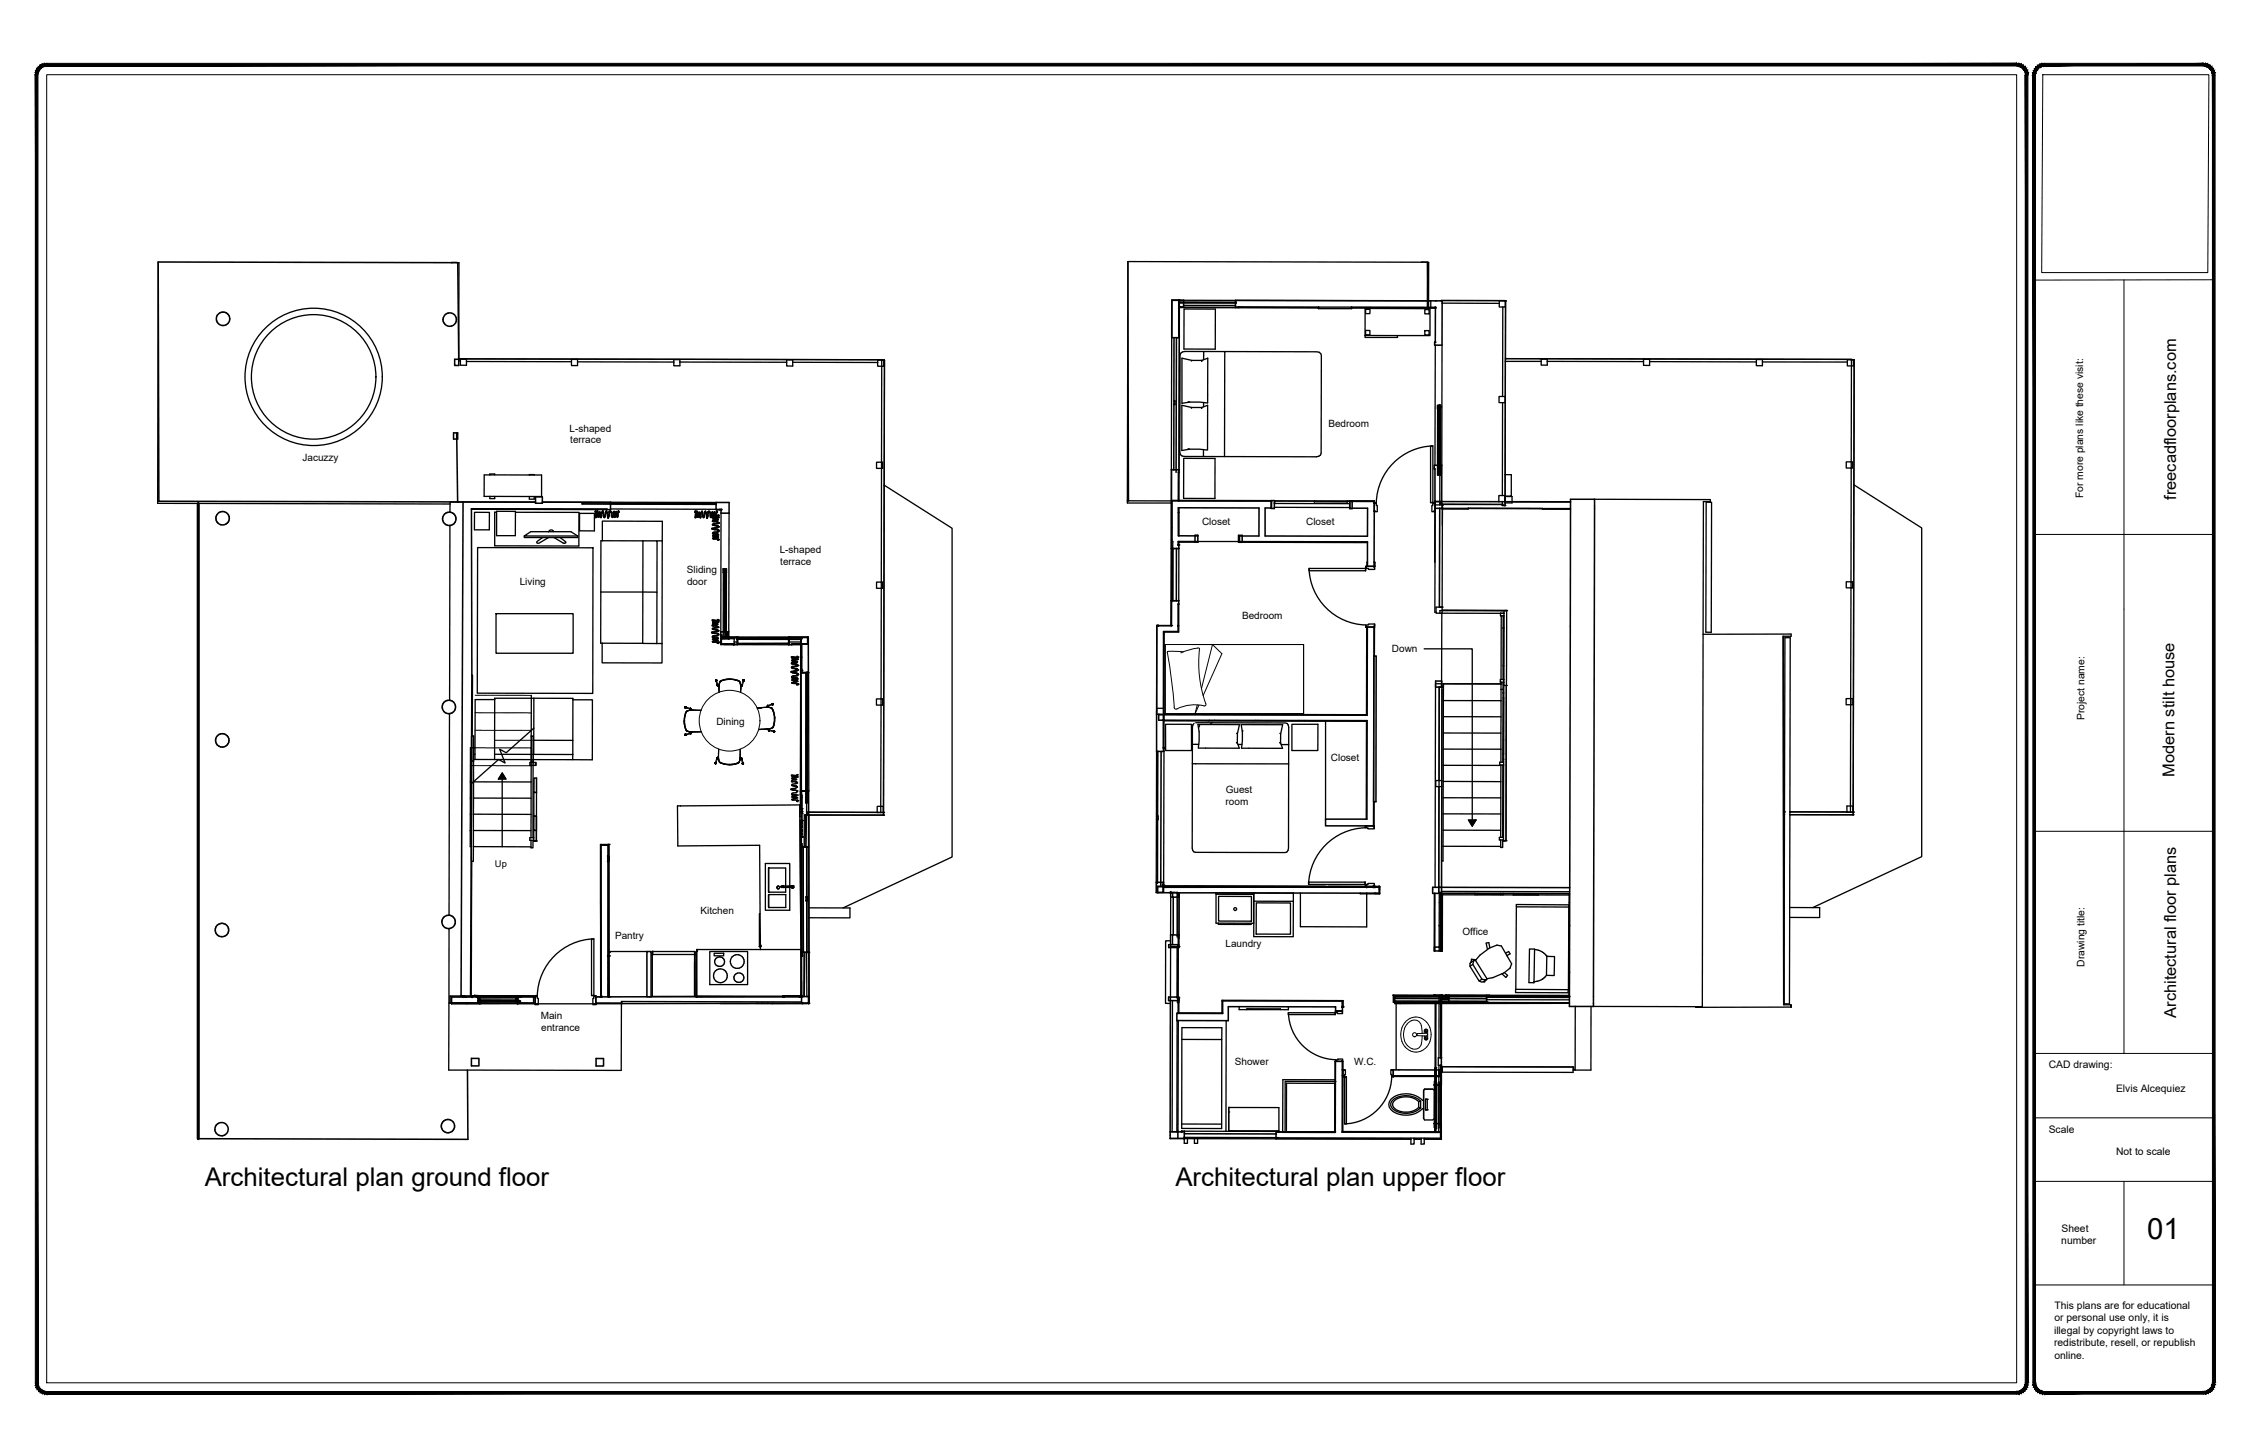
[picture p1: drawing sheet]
<svg xmlns="http://www.w3.org/2000/svg" width="432mm" height="279mm" viewBox="0 0 432 279" stroke-linecap="round" stroke-linejoin="round" font-family="sans-serif">
<defs><g id="words">
<text font-size="5.6" x="412" y="237.8">01</text>
<g font-size="5">
<text x="39.3" y="227.7">Architectural plan ground floor</text>
<text x="225.6" y="227.7">Architectural plan upper floor</text>
</g>
<g font-size="3.1">
<text x="417.6" y="95.9" transform="rotate(-90 417.6 95.9)">freecadfloorplans.com</text>
<text x="417.3" y="149" transform="rotate(-90 417.3 149)">Modern stilt house</text>
<text x="417.6" y="195.3" transform="rotate(-90 417.6 195.3)">Architectural floor plans</text>
</g>
<g font-size="2">
<text x="399.8" y="95.6" transform="rotate(-90 399.8 95.6)">For more plans like these visit:</text>
<text x="400" y="138.2" transform="rotate(-90 400 138.2)">Project name:</text>
<text x="400" y="185.5" transform="rotate(-90 400 185.5)">Drawing title:</text>
<text x="393.2" y="205">CAD drawing:</text>
<text x="406.1" y="209.6">Elvis Alcequiez</text>
<text x="393.2" y="217.4">Scale</text>
<text x="406.1" y="221.6">Not to scale</text>
<text x="395.6" y="238.7">number</text>
<text x="395.6" y="236.4">Sheet</text>
<text x="394.3" y="251.2">This plans are for educational</text>
<text x="394.2" y="256">illegal by copyright laws to</text>
<text x="394.3" y="253.6">or personal use only, it is</text>
<text x="394.2" y="258.3">redistribute, resell, or republish</text>
<text x="394.3" y="260.7">online.</text>
</g>
<g font-size="1.9">
<text x="109.3" y="82.8">L-shaped</text>
<text x="254.9" y="81.9">Bedroom</text>
<text x="58" y="88.5">Jacuzzy</text>
<text x="109.4" y="85.1">terrace</text>
<text x="230.7" y="100.7">Closet</text>
<text x="250.7" y="100.7">Closet</text>
<text x="149.6" y="106.2">L-shaped</text>
<text x="99.7" y="112.3">Living</text>
<text x="131.8" y="110">Sliding</text>
<text x="131.9" y="112.3">door</text>
<text x="149.7" y="108.5">terrace</text>
<text x="238.4" y="118.7">Bedroom</text>
<text x="267.1" y="125.1">Down</text>
<text x="137.5" y="139.1">Dining</text>
<text x="255.4" y="146.1">Closet</text>
<text x="235.2" y="154.4">room</text>
<text x="235.2" y="152.2">Guest</text>
<text x="134.5" y="175.4">Kitchen</text>
<text x="280.7" y="179.5">Office</text>
<text x="118" y="180.2">Pantry</text>
<text x="235.2" y="181.8">Laundry</text>
<text x="103.8" y="195.6">Main</text>
<text x="103.9" y="197.9">entrance</text>
<text x="237" y="204.3">Shower</text>
<text x="259.9" y="204.3">W.C.</text>
</g>
<text font-size="1.8" x="95" y="166.4">Up</text>
</g></defs>
<!-- layer: 0 -->
<g fill="none" stroke="#000" stroke-width=".25">
<path d="M30.4 50.3l-.1 46.3 56.1 .1M86.7 50.4h1M87.8 50.4h.3l-.1 18.5h1.5v1.2h-1.1v-.7M216.5 50.2l57.2 .1M216.5 50.2l-.1 45.9M216.5 50.2l.1 45.9M224.9 57.6h.1M224.9 57.6l49.7 .1v1.3M224.9 57.6v7.2M226.2 57.6h.1M226.2 59h.3M226.3 57.6h.1"/>
<path d="M226.3 57.6v38.4M226.5 58.9h.6M226.6 58h10.7v.2l-10.7-.1zM226.7 58.1h.1M227.2 59.3h6v7.7h-6zM237.1 58.9h.7M237.1 59h-10l25.9 .1M253 58.9h6.4M259.4 59.1h14.8M262.1 59.4h.8v.8h-.8zM272.8 50.3h.9M273.4 59.4h.9v.8h-.9z"/>
<path d="M273.7 50.3h.2M273.9 59.1h.1M273.9 50.3l.1 8.7M273.9 50.3v8.7M273.9 50.3h.3v8.7M274 59.1h.1M274.2 59.1h.1M274.2 59.1h1.3M275.5 59.1h.1M275.5 59v.1M276.6 57.7h12.3M276.6 57.7h.1"/>
<path d="M276.6 57.7h12.3v.1M276.8 58.2h10.9M287.7 58.2v.7h.7M288.4 58.9v17.2M288.9 57.7h.1M288.9 57.8v1.1h-.5M288.9 57.8l-.1 39.2M288.9 57.7h-1.2v.5M288.9 57.7v11.1M88 68.9h.3M88.3 68.9l80.8 .2M88.3 68.9h.1"/>
<path d="M88.3 68.9l80.8 .1M88.3 68.9l.1 .5M88.4 68.9v.5M89.5 69.4h20.2M109.7 69h1.1v1.2h-1.1zM110.8 69.4l18.5 .1M129.3 69h1.2v1.2h-1.2zM130.5 69.5h20.5M151 69.1h1.1v1.1h-1.1zM152.1 69.5l16.3 .1M169.1 69h.1M169.2 69.1v19.6"/>
<path d="M169.2 69.1h.1M169.2 69.1h.5M169.6 69.1v1.2h-1.2v-.7M169.7 69.1h-1.2l-.1 .5M169.7 69.1l-.1 86.8M169.7 69.1v24M224.9 64.8l-.1 25.3M225.8 64.8h.1M226.2 64.2v.6M226.6 67.8l.8-.4 25.7 .2 .4 .2 .1 .4-.1 18.8-.1 .3-.8 .4-25.7-.2-.3-.2-.2-.4 .1-18.8zM226.8 77.8l1.9 .4h1.9l1.2-.4-.1 8.6-3.4-.2-1.5 .3zM226.8 68.7l1.9 .5h1.9l1.2-.5v8.6l-3.5-.1-1.5 .2z"/>
<path d="M228 77.1l.3 .1M228.7 78.2l-.1 .1M228.7 69.2l-.1 .1M230.7 78.3l-.1-.1v.2M230.7 69.3l-.1-.1v.1M231 77.2v.9M231 67.5v1.5M235 67.5l-.1 20.1M262 64.4v-5.2h12.4v5.2h-6.2M262 64.4v.4h6.2v-.4M262 64.4h6.2M262.1 63.4h.8v.8h-.8z"/>
<path d="M273.4 63.4h.9v.9h-.9zM275.3 65.7h.1M275.4 66.2v23.1M276.1 78h-.2v13.2h.1v-1.7M276.3 78.1h.2M276.5 78.1l-.1 13.1h-.1v-1.8M276.5 78.1h.1M276.7 66.2v23.1M288.4 76.1h-.7v1.2h.7M288.4 76.1h.4v1.2h-.4M288.4 77.3l-.1 17.8M288.9 69.3h6.9"/>
<path d="M288.9 69.3l-.1 21.8M288.9 68.8l66.3 .2M288.9 68.8h.1M288.9 68.8v.5M295.8 68.9h1.1v1.2h-1.1zM296.9 69.3l18.5 .1M315.4 68.9h1.2v1.2h-1.2zM316.6 69.4l20.5 .1M337.1 69h1.1v1.2h-1.1zM338.2 69.5h16.3M355.2 69h.1M355.2 69h.6v24"/>
<path d="M355.3 69h.1M355.3 69h.5l-.2 86.8M355.3 69v19.6M355.3 69h-.8v.5M355.7 69v1.2h-1.2v-.7M86.4 96.7l-.1 1.6M90.5 97.7l26 .1M91.1 98.3h2.8v3.4h-2.9zM94 91.1l7.6 .1M94 95.3h7.6M94 91.1h-1.1v4.2h1.1M94 91.1v-.1h.9v.1"/>
<path d="M94 95.3v.4h.9v-.4M95.3 98.3h-.4v6.4l16.2 .1v-6.5h-12.2M95.3 98.1h3.6v4.7h-3.6zM101.6 91.2h2.3v4.1h-2.3M101.6 91.2h.9M101.6 95.3v.5h.9v-.5M102.8 96.4l-16.4-.1v.4M104.1 96.4h13.1M111.2 98.5h2.9v3.4h-2.9zM114.2 98.2l.2-.2-.1 1.1 .3-.1M114.5 98.2l.1-.2a.72 .72 0 0 1 .1 .9l.2 .1M114.6 98.2l-.1 1"/>
<path d="M114.9 98.5l.2-.3 .1 .8 .2 .1M115 98.4h.1M115 98.3l-.1 .9M115.4 99.1h.1M115.5 98.5l.2-.5 .2 .9 .2 .2M115.5 98.5l-.1 .8M115.5 98.5l-.1 .2M115.5 98.4v.1M116.3 98.3l-.2 .9M116.3 98.2l.1-.2-.1 .3M116.4 98.1l-.2 .4M116.4 98l.2 .3 .2 .9"/>
<path d="M116.9 98.9l-.2 .5M116.9 98.3l.2-.3 .3 .2v.7l.3 .2M117 98.2l-.2 .8M117.2 97.7h21M117.2 96.4h20.2M117.7 98.4l.2-.3 .2 .9M117.7 98.3v.9M118.1 99.1h.1M118.1 99.1l-.1 .2M118.1 99v.2M118.2 98.3l.1-.2 .2 1M118.2 98.3l-.1 .8"/>
<path d="M118.6 98.2l.1-.2 .2 .2-.1 .1M118.7 98.2l-.2 1M133.3 98.3l.2-.2v.9M133.7 98.2v-.1a.63 .63 0 0 1 .1 .8l.1 .2M133.7 98.2l-.1 1M134 99.1v.2M134.1 98.5l-.1 .6M134.1 98.4h.1M134.1 98.4l.1-.2 .1 .9M134.1 98.4l-.1 .2M134.1 98.3v.2M134.5 98.5l.3-.5 .2 1.1"/>
<path d="M134.5 98.6l-.1 .2M134.5 99.2v.1M134.5 98.5v.6M135.2 98.5l.2-.4 .3 1.1M135.3 98.3l-.2 1M135.4 98.1l-.1 .2M135.8 99.3l-.1 .2M135.9 98.9l-.1 .2M135.9 98.4l.2-.4 .2 .3 .1 .8 .2 .1M135.9 98.3l-.1 .9M136.6 98.5l.2-.3 .1 .7M136.6 98.4v.8"/>
<path d="M136.8 99.5l.2 .1M136.8 99.1l.2 .1M136.9 99h.1M136.9 99l.1 .1M137 99.6h.6M137 99.2h.1M137 98.9h.1M137 99.2l.3 .1M137 98.9l-.1 .1M137 99.2l-.1 .1M137 99.1h.1M137 99.1v.1"/>
<path d="M137 98.9v.2M137 99v.2M137 98.9l.2 .1M137.1 98.4v-.2l.2 .7M137.1 98.4l-.1 .5M137.3 99l.1 .1M137.3 99h.1M137.4 96.6h-25.7v.1l25.7 .1M137.5 99l-.1 .2M137.5 99h.1M137.5 99.6l.4 .2-.8 .1-.2 .2M137.5 98.2l.1-.2 .1 .2v.2"/>
<path d="M137.5 98.2v.1M137.5 98.2v.8M137.6 99.6l.2 .1M137.7 99.6h.1M137.8 98.8l.2 .2h-.5M137.8 99.2h.2a.63 .63 0 0 1-.8 .1l-.2 .2M137.8 99.2h-.4M138.1 97.7v.1M138.4 98.5l-.1 22.7M139.9 98.5v22.7M168.2 88.7h1.2v1.2h-1.2zM169.2 88.7l-.1 23"/>
<path d="M169.7 93.1l13 8.3v63.1l-20.9 9.7M169.7 93.1l-.1 62.8M216.4 96.1v.4h8.4M216.4 96.1h.2M216.6 96.1h8.2M216.6 96.1h.1M224.8 96.1v9.2M224.8 90.1v6M226.2 90.1v.6M226.3 97.4v5.4M226.3 98.3l-.2 .1M226.3 96h-1.4v.1"/>
<path d="M226.3 96l17.6 .1M227.2 88h6v7.7l-6.1-.1zM228 86.1l.3 .1M231 86.3l-.1 1.3M244 96.1v.1M244.6 96.6l14.4 .1M244.6 96.1h14.5v1.3h-14.5M244.7 96.1l7.5 .1M252.2 96.2h6.3M252.2 96.2l.1 .1M252.3 96.2v.1M258.5 96.2h.1"/>
<path d="M258.5 96.2v.1h-6.2M259.5 96.1h4.2M259.5 96.2h4.2M263.7 96.4v.2l.4-.2v.6h.2v1.2h-.4v-.2h-.2v.2zM274.5 85.6h.5v10.8h-.5zM274.5 96.4h.5M275 96.4h.2v.2h.2v-.2v1.8v-.2h-.2v.2h-.4v-1.2h.2zM275 85.6a11.2 11.2 0 0 0-10.9 10.8M275.4 90h.1M276.3 97.5v19M276.3 96.9h-.9v20.6h.2M276.3 96.9h.5"/>
<path d="M276.3 96.3h.1M276.3 96.3v.3M276.3 96.6h.2M276.3 96.3h.4M276.3 91.2v5.1M276.3 96.6v.3M276.7 96.6h-.2v.3M276.7 96.3v.4h.1M276.7 96.3h.1M276.8 97.6h.1M276.8 97h.1M276.8 96.9v.7"/>
<path d="M276.8 97v.6M276.8 97.6h-.5v18.9h.5M276.8 97.6v18.9M276.8 97.7h5v-.2l14.2 .1v.1h5.4M276.8 96.7v1M276.8 96.7l11.5 .1M276.8 97.7v3.1M288.3 95.1h-.7v1.2M288.3 97h.1M288.3 96.3v.7M288.3 96.8h.1M288.3 96.8l-11.5 .1"/>
<path d="M288.3 97h.5M288.3 96.8v.2M288.3 95.1h.5M288.8 97h.1M288.8 91.1h1.2v4.1h-1.2l.1 1.1M288.8 91.1v5.9M288.9 96.3v-1h1.3v1M288.9 96.3v.2h1.3v-.2M290.2 96.3h11.2M306 95.8l22.2 .1v.4h-1.3l-.1 25.4M327.4 96.4h1.1l-.1 24.9h-1zM355.3 88.6h-1v1.2h1"/>
<path d="M355.3 88.6h.2v1.2h-.2M355.3 89.8l-.1 23M355.3 88.6v1.2M355.8 93l13 8.3v63.1l-20.9 9.8M355.8 93l-.2 62.8M86.3 100.8v33.6M91.7 105.1h22.1v28l-22.2-.1zM100.6 102.9v.3h3.5M104.1 103.2l-1.1 .7v.2l.5 .1 1.8-1M105.3 102a.55 .55 0 0 1 .5-.3 .55 .55 0 0 1 .5 .3h3.3l1.3 .9M106.3 102h-4.4l-1.3 .9h10.3M106.3 103.2l1.8 1 .5-.1-.1-.2-1-.7"/>
<path d="M110.9 102.9v.3h-6.8M115.3 113.6h8.1l-.1 9.9-7.7-.1M115.6 103.8v-3.8h11.5v3.8M115.6 103.8h7.8M115.6 103.8h-.3v19.6h.3M123.4 103.8v9.8h2.7v9.9M123.4 103.8h2.7v9.8M126.1 103.8h1M127.1 103.8l-.1 19.7M136.6 101.5l.6 .1M136.7 119.6l.9 .1M136.7 100l.8 .1"/>
<path d="M136.8 119.2l1 .1M136.8 100.8l.9 .2M136.8 102.5h.9M136.9 103.4l1 .1M137 102.9h.1M137 102.9l.9 .2-.9 .3M137 102.9h-.2h.2M137 101.6l.8 .1M137.3 100l.2 .1M137.4 119.6l.2 .1M137.5 100.1h.1M137.5 119.7h.2"/>
<path d="M137.6 100.1l.5 .3-1 .2-.1 .2M137.6 100.9l.2 .1M137.6 119.7l.2 .1-.8 .1-.1 .2M137.6 102.4l.3 .3-.9 .2M137.7 101.7l.4 .2-.3 .2-.7 .1-.2 .3M137.7 101h.2M137.8 118.9l.2 .2-1.1-.1 .1 .3M137.8 101l.2 .1-.2-.1M137.8 101l.2 .1M137.8 103.4l.1 .1M137.8 119.2l.2 .1a.6 .6 0 0 1-.8 .1l-.2 .2M137.9 103.5h.2l-.2 .2-.2-.1"/>
<path d="M138 101.1l-.3 .2-.9 .2M138.8 109.2v13.1M139 109.2h.1M139 109.2v13.1M139.2 109.9v12.4M139.4 109.9v12.4M168.2 111.7h1.2v1.2h-1.2zM169.1 111.7v22.4M224.8 105.2l-.1 14.8M224.8 105.2l.1 10.1M224.8 105.3l.1 10M224.9 115.3l-.1 4.7"/>
<path d="M225 115.3h1.2M225 115.3h.1M225.1 105.2h1.1v10.1M225.1 105.2l-.1 10.1M225.1 103.9v1.3M225.1 105.2v.1M225.1 105.3h.1M226.1 115.9h.1M226.1 115.9h.1v5.4h-2.9M226.1 104.6h.1M226.1 104h3.2M226.2 104.6h.1"/>
<path d="M226.3 103.9l-.1 .7M237.9 103.9v.2M238.4 104.1h24M251.2 109.1h10.9v.4h-10.9zM251.2 109.1a11.2 11.2 0 0 0 10.9 10.8M262.1 119.9h.5v-.2h1.2v.4h-.1v.2h.1h-1.7h.1zM262.1 108.7h1.7h-.1v.2h.1v.4h-1.2v-.2h-.5v-.2h.1v-.2zM262.1 109.1v.4M263.8 119.7v.4M263.8 107.9v.8M276.3 116.5h.1M276.3 117.7h12.3"/>
<path d="M276.7 117.7v13.5M276.8 116.5h-1.2v1.2h.7M276.8 117.1h12.3M276.8 117.1l11.3 .1M276.8 116.5h.1M276.8 116.5v.7M276.8 117.2v.5M277.7 117.1v.1M277.7 117.2h-1.4v.5M277.7 117.2h10.4M288 117.7v.5h.6M288.1 118.2v12.2"/>
<path d="M288.1 117.2h.4M288.1 117.2h.1M288.5 118.2l-.1 9.5M288.5 117.2h.6M288.6 117.2h.5M288.6 118.2v9.5h-.2M288.6 118.2v12.7M288.6 117.7v-.5h.5v14.3h-.5M288.6 117.7v.5M289.1 117.2h.1M289.1 117.1h.1M354.3 111.6h1.2v1.2h-1.2z"/>
<path d="M355.2 112.8v22.4M86.3 136.9l-.1 38.7M90.6 129.6h.1l-.1 11.7M94.9 134.2v11.6M94.9 134.2h-3.7v11.5M102.5 134h-7.6v.2M102.5 134l-.1 8.1M102.5 134h7.4v.3M109.9 134.3h3.8v11.5l-22.8-.1M109.9 134.3v10.5M115.6 123.4v3.8h11.4v-3.7M123.3 123.5h2.8"/>
<path d="M126.1 123.5h.9M136.6 121.4l.1 .1M136.7 120.1h.8M136.7 121.5l1.1 .1M136.8 120.7l.9 .2M136.8 122.3l.9 .1M136.8 122.7l.9 .1M136.8 123.2l1 .1M137 121.5l.1 .1M137.3 120.1h.2M137.3 120.8l.2 .1M137.5 120.1l.5 .3-.9 .2-.2 .2"/>
<path d="M137.5 120.9l.5 .1M137.6 122.3l.3 .2-.9 .2M137.7 122.8l.1 .1-.9 .3M137.7 120.9l.2 .1M137.7 121l.3 .1-1.3 .4M137.7 123.2l.3 .1-.2 .2-.1-.1M137.8 121.6l.2 .2-.2 .2-.7 .1-.2 .2M137.9 123.2h.4M138.3 121.9v1.8h2.6M138.4 121.9h.1M138.4 121.9h.1v.4M138.5 122.3h.1"/>
<path d="M138.5 123.6h.1M138.5 122.6h.1M138.5 122.6h2.4M138.5 122.3v.3M138.8 122.3h.1M138.8 122.3h.2M139 123.7h1.8M139 122.3h.1M139 123.6h1.9M139.2 122.3h.1M139.2 122.3h.2M139.4 122.3h.1"/>
<path d="M139.6 122.3h2M139.6 122.3h.1M139.6 121.2v1.1M140.9 123.7h.1M140.9 123.6h.1M140.9 122.6h.1M140.9 122.6v1.1M140.9 123.2h.6M141.5 122.5h.1M141.5 122.5l-.1 .2 12.1-.1M141.5 122.5l.1 .2M141.5 123.7h9.8"/>
<path d="M141.5 123.5h.1M141.6 122.3h.1M141.6 123.5h.1M141.6 122.7l-.1 1M141.6 122.3h9.7M141.6 122.3v.2M151.3 122.5h2.2M151.3 122.5h-9.7M151.3 123.2h2.4M151.4 122.3h3.7v1.3h-.2M151.4 122.6h.1M151.4 122.5h.1"/>
<path d="M151.4 122.7v1h.6M151.4 123.5h-9.8M151.4 122.3h.1M151.4 122.3h-9.9M151.4 122.3v.2M151.8 129l1 .2-.2-.1M151.9 127.4h.8M152 123.7h1.7M152 126.8h.2M152 130.1h.9M152 123.6h1.7M152 130.5l1.1 .3-.9 .3"/>
<path d="M152 131.1l1.3 .2M152.1 126.8l.2 .1M152.1 126.4h.9M152.2 126.8l.6 .1M152.2 126.8h.1M152.4 128.3l.6 .1M152.5 127.3l.2 .1M152.5 128.3l.5 .1M152.6 130.6l.3 .1M152.7 126.8l.4 .2-.8 .1-.1 .3M152.7 127.4l.6 .3-.3 .2a.72 .72 0 0 0-.9 .3l.3 .1-.4-.1M152.8 130.1l.3 .2-.9 .2"/>
<path d="M152.8 129.2l.3 .1M152.9 126.3l.3 .1v.1h-.8l-.2 .3M152.9 129.2l.4 .2-.2 .3-.7 .1-.2 .3M153 131.2l.3 .1M153 125.9l.2 .2h-1.1l.1 .3M153 128.4l.2 .1M153.2 131.2h.1M153.2 128.6l-.3 .2-.9 .2M153.2 128.5v.1M153.3 131.3l-.2 .2-.2-.1M153.5 122.6l-11.9 .1M153.5 122.5h.1"/>
<path d="M153.5 122.6h.1M153.5 122.6v-.1v.1M153.5 126.1h.4M153.7 123.6h.1M153.7 122.3v6.2M153.7 129.1l-.1 22.7M153.7 128.4h.1M153.7 122.6h.1M153.7 129.1h1M153.8 129.1h.1M153.8 122.6h.1M153.8 122.3v6.1l.1 .3"/>
<path d="M153.8 128.5v23.3M153.8 128.7h.1M153.8 128.7v.4M153.8 129h.1M153.9 128.7h.1M153.9 123.6h.1M153.9 123.6v5.1M153.9 128.7v.3M153.9 123.6h1M154.7 129.1h.1M154.7 129.1l-.1 22.7M154.8 129.1v22.7v2.2h.2"/>
<path d="M154.9 123.6h.1M154.9 129.1h.1M154.9 129.1v11.4M154.9 129.1h.3v22.7h-.2M154.9 139.8h.1M169.1 134.1h-.9v1.2h.9M169.1 134.1h.3v1.2h-.3M169.1 135.3l-.1 19.4M169.1 134.1v1.2M222 137.1h.4M222 120l.3 .1M222 120v17.1v-1.2h1.3"/>
<path d="M222 120h.1M222 120h2.8M222.2 120h.1M223.3 138.1h.1M223.3 138.1l.1 .1h-.1M223.3 137.1l-.9-.1v.2M223.3 138.2h.1l-.1 .1M223.3 138.2h.1M223.4 137.1v1.1l-.1-.1M223.4 121.3v15.8M223.7 139h4.9l.1 5h-5zM224.8 120h.1"/>
<path d="M224.8 120l-.1 .1M229.5 138.7h17.2a.78 .78 0 0 1 .6 .9v23.2l-.3 .7-.4 .1h-17.2l-.3-.1-.3-.8v-23.2l.4-.7M230.2 139.2l-.1 .3M232.6 138.7l-.3 .1M247.9 139h5v5h-5zM262.3 120.3l-.1 16.8h-38.8M263.6 125.9v27.9M263.8 120.3v5.6M276.2 131.9l-.1 38.4M276.2 131.9v17.9M276.2 131.9h.5M276.6 131.2v.7"/>
<path d="M276.6 131.2h11.5M276.6 131.2h-1.1l-.1 39.1M276.7 131.9h.1M276.7 132.3v18.6M276.7 131.9v17.9M277 137.5h11.1M277 134.4l11.1 .1M277 131.2v.4h-.4M277 131.6v12.1M288.1 134.5l-.1 9.3M288.1 131.2h.1M288.1 130.9v3.6"/>
<path d="M288.1 132.3h.3M288.1 130.9h.3M288.4 133.9h.2l-.1 10.8h-.1M288.4 133v12.7M288.4 133h.2M288.4 130.9h.2M288.4 127.7v2.7M288.4 130.9v2.1M288.5 120.5h.1M288.6 133.9h.1M288.6 130.9v.6M288.6 131.5h.1"/>
<path d="M288.6 133v12.7M288.6 120.5h-.1h.1M288.6 130.4h-.7v.5h.2M288.6 131.5v1.5M289.1 131.5l-.1 29.8h-.5M289.1 131.5h.1M289.1 131.5l-.1 29.8M326.8 121.7h16.9v.4h-1.5l.2 70.7M326.8 121.7l-.1 71.6M342.2 122.1l.1 33.7M354.3 134.1h1.2v1.1h-1.2zM355.2 135.2l-.1 20.7"/>
<path d="M90.2 159.4v3.1h.3M90.2 159.4h.3M90.3 150h.2M90.3 156.2h.2M90.3 153.1h.2M90.3 156.2l-.1 3.2M90.3 150v6.2M90.3 146.9v3.1M90.3 146.9h.2M90.5 159.4v3.1M90.5 146.9h.1M90.5 150v6.2"/>
<path d="M90.5 156.2v3.2M90.5 146v4M90.9 156.2v6.3M90.9 156.2l11 .1M90.9 159.4h11M90.9 146v4M90.9 150v6.2M90.9 144.7h.3M90.9 150l11 .1M90.9 153.1l11 .1M91.2 143.5h-.9v3.4M94.9 144.7l15 .1"/>
<path d="M101.9 150.1v10.6M101.9 146.1v4M101.9 143.5l.1 2.6M102.3 146.1v14.6M102.3 142.1h.1M102.4 142.1v2.7h-.1M102.4 142.1h7.5M102.4 159.3v2.1M102.5 152.1v4.5M102.9 159.3v2.1M103 152.1l-.1 9.3M109.9 144.8v1"/>
<path d="M151.8 151.5l.2 .1M151.9 150l.3 .1M152 149.4l.3 .1M152 150.7l.3 .1M152 152.5l.3 .1M152 153h.3M152.1 153.5l.2 .1M152.2 149.1h.2M152.2 151.6l.2 .1M152.2 150.8h.2M152.4 150.8h.1M152.5 150.8l.3 .1"/>
<path d="M152.5 150h.2M152.6 153l.2 .1M152.6 151.6l.2 .1M152.7 149.5h.2M152.7 150h.1M152.7 150.1h.3M152.8 150.9h.1M152.8 150.9l.2 .1M152.8 152.5l.2 .1M152.9 153.1h.2M152.9 149l.1 .1M152.9 151.7l.2 .1"/>
<path d="M152.9 153.8h.2M153 153.6h.2M153 148.6l.2 .1M153 149l.3 .1M153 152.6h.1M153.1 153.6l.2 .1M153.5 155.7h.1M153.5 154.5h.1M153.5 156.7h.1M153.5 155.8h.1M153.5 154.5l-23.5 .2 .1 7.6 15.7-.1 .1 19.2M153.5 155.2h.4"/>
<path d="M153.5 155.2h.1M153.5 156.7l.1 17.9M153.5 154.5v2.2M153.5 155.8h.2M153.6 155.2h.1M153.6 152.5v2.7M153.7 155.8h.2M153.7 155.8h.1M153.7 158.6h.1M153.7 157.9h.1M153.7 158h.1M153.7 160h.1"/>
<path d="M153.7 159.4h.1M153.7 159.5h.1M153.7 159.3h.1M153.7 158.5h.1M153.7 158.7h.1M153.7 158.1h.1M153.7 155.2h.1M153.7 152.7v2.5M153.7 159.2h.1M153.7 159.3v.1M153.7 158.8h.1M153.7 157.8h.1"/>
<path d="M153.7 157.6h.1M153.7 159.6h.1M153.7 159.9h.1M153.7 157.9v.1M153.7 159.5v.5M153.7 158.1v.4M153.7 159.6v.3M153.7 159.3v.2M153.7 160v.2M153.7 157.9v.2M153.7 158.5v.2M153.7 157.6v.5"/>
<path d="M153.7 158.5v.7M153.7 159.3v.3M153.7 159.9v.6M153.7 151.8h.9M153.7 152.4l.2 .3M153.8 153h.1v2.6M153.8 157.6h-.1M153.8 157.5l-.1 .1M153.8 157.4h-.3l.2 16.5M153.8 157.5h.1M153.8 151.8h.1M153.8 153h.1"/>
<path d="M153.8 151.8v3.4M153.8 155.8v.3h.1M153.9 157.5h.1M153.9 155.2v.6M153.9 155.6h.1M153.9 157.5v3.1M153.9 156.1h.1M153.9 155.8h.1M153.9 155.2h.1M153.9 155.6v.5M153.9 157.4h.1M153.9 157.4l-.1 .1"/>
<path d="M153.9 155.8v1.6M154.6 156.4h.2l-.1 6.1M154.6 156.4h-.2l-.1 6.1M154.6 156.4l-.1 6.1M154.6 151.8v2.3l.2-.1M154.6 151.8h.1M154.8 154h.1M154.8 154.1v2.3h.2M154.8 156.4h.4M154.9 140.5h.1M154.9 140.5l.1 11.3M155 154h.1"/>
<path d="M155 154v-2.2v2.2M155 151.8h.1M155 155.9h.1M155 155.9v.5h14.6M155 155.9h13.3M155.2 156.4h14.4M155.2 156.4l.1 19.7M168.3 155.9h.1M168.3 155.9h1.3M168.3 155.9h.7M169 154.7h-.7v1.2M169 155.9h.6"/>
<path d="M169 154.7h.5v1.2M169 154.7v1.2M169.6 156.4h.1M169.6 155.9h.1M169.6 155.9v.5M222 144.2l-.1 25.1M222.8 144.2h.1M223.3 143.5h.1M223.3 143.5h.1v-5.2l38.8 .1v18.8M223.3 143.5v.7M223.4 144.2l-.1 25.1M228.8 146.5l18.5 .1"/>
<path d="M228.8 142.8h1.2M237.3 142.5h.2l-.1 .1M237.3 140.7l.2 .1v1.7l.3 1.1h-7.8a10.4 10.4 0 0 0-.1-4.6l8 .1-.4 1.7M237.6 142.9h.7M238.4 140.4l-.1 3.2h7.8l-.3-1.1v-1.7l-.2-.1M238.4 140.4l-.2-1.3h8l-.4 1.7M238.5 140.2l-.1 .2M245.6 142.5h.2l-.1 .1M245.9 142.9h1.4M262 158.5h1.7h-.1v.2h.1v.4h-1.2v-.2h-.5v-.2h.2v-.2zM262 158.8a11.2 11.2 0 0 0-10.9 10.9M263.7 153.8v4.7"/>
<path d="M276.1 150.9v19.4M276.1 150.9h.6M276.2 149.8h-.7v1.1h.6M276.2 149.8h.1M276.2 149.8h.5M276.7 149.8v1.1M276.7 150.9v20.2M276.7 150.9v14.3h.2v-2.8M277 156.2h11M277 153.1h11M277 159.3h11M277 159.3l-.1 3.1"/>
<path d="M277 153.1v6.2M277 150h11M277 146.9h11M277 143.7l11 .1M277 150v3.1M277 143.7v6.3M277 140.7h11M288 150v10.7M288 146.8v3.2M288 143.8v2.5M288.4 146.3h-.6v.5h.6M288.4 145.7h.2"/>
<path d="M288.4 145.7v.6M288.4 146.8v13.9M288.4 146.3h.2M288.4 146.8h.2M288.4 142h.2M288.5 144.7h.1M288.6 145.7v1.1M288.6 146.8l-.1 14.5M342.3 155.8h.1M342.3 156.3h.2M342.3 155.8h.2M342.3 156.3v17.8"/>
<path d="M342.3 155.8v.5M342.5 155.8h.1M342.5 156.3l-.1 36.3h1l.1-16.5M342.5 155.8v-33.4h1.1l-.1 33.9M342.5 155.8v.5M343.5 155.8h.1M343.5 156.3l12.1 .1M343.5 155.8h10.9M343.5 156.3h12.1M343.5 156.3v19.8M354.4 155.8h.1M354.4 155.8h1.2"/>
<path d="M355.1 155.9h.5M355.1 155.9h-.7v-1.2h1.2v1.2M355.6 156.3h.1M355.6 155.8h.1M355.6 155.9h.1M355.6 155.8v.5M355.6 155.8v.1M355.6 156.3v.1M355.6 155.9v.4M86.2 178.2v14.3h5.9M90.5 162.5v2.8h.3l.1-2.8M90.5 165.3l-.1 25.8h11.9v.1h-10.5"/>
<path d="M90.9 162.5h11M101.9 161.3v1.4h.4v-1.4M101.9 160.7h.5M101.9 161.3h.5M101.9 160.7h-.2v.6h.2M102.4 161.4h.1M102.4 161.4h.5M102.9 161.4h-.5M102.9 161.4h.1M115.2 162.1h.1M115.2 162.1l.1 29M115.3 162.1v.1"/>
<path d="M115.3 162.2h.1M115.3 162.2h1.5M115.3 162.2l.1 29M116.7 164.3v1M116.7 164.3h.1M116.7 165.3h.1M116.7 165h.1M116.7 164.9v.1M116.7 164.9h.1M116.7 165.1h.1M116.7 164.6v.1M116.7 164.6h.1"/>
<path d="M116.7 164.5v.1M116.7 164.5h.1M116.7 164.7h.1M116.7 164.3v.4M116.7 164.5v.2M116.7 164.8v.5M116.7 164.9v.2M116.7 164.8v.3M116.7 165v.1M116.8 162h.1M116.8 162v.2M116.8 162l-1.5 .1"/>
<path d="M116.8 162.2l-.1 29.1M116.8 162.2v29.1M116.9 162h.1M116.9 162v20.8M145.9 175.3h-.2v6.3M145.9 179.4v2M145.9 179.5v1.9M146.9 165.7h4.7v9h-4.7zM147.5 166.6v4.6v-4.6M147.5 171.2h.1M147.5 171.7h3.3v2.4h-3.3v-2.4v2.4M147.5 174.1h.1"/>
<path d="M147.5 166.6h.1M147.5 171.7h.1M147.5 166.6h3.3v3.7M149.2 170.1h.1l-.2 .2 .2 .2-.2-.2zM149.3 170.1a.25 .25 0 0 1 .3 .2 .25 .25 0 0 1-.3 .2M149.3 170.1h.1M149.3 170.5h.1M150 170.3h.8M150 170h1.8M150.1 170.3h.1M150.2 170.2h.1M150.2 170.1h.1"/>
<path d="M150.2 170.2v.1M150.2 170.1v.1M150.3 170h.1M150.3 170l-.1 .1M150.3 170v.3M150.3 170.3h.1M150.8 170.3v.9h-3.3M150.8 170.3h1M151.3 170.2h.1M151.3 170.1h.1M151.3 170.1v.1M151.3 170.1h.7"/>
<path d="M151.3 170.2h.5M151.4 170.1h.1M151.4 170.2h-.1M151.4 170.2h.1M151.4 170.1v.1M151.6 170.1h.1M151.6 170.2h.1M151.8 170.2l.2 .2M151.8 170.1h.1M151.9 170l-.1 .1M152 170l.2 .1-.2 .3M152 170.4h.1"/>
<path d="M152 170h.1M152 170h-.1M152 170.1h.1M152 170.2h.1M152 170.2h-.2M152 170.1v.1M152.1 170h.1M152.1 170.4h.1M152.1 170.4h-.1M152.2 170v.1M152.2 170h.1M152.2 170.3h.1"/>
<path d="M152.2 170.3l-.1 .1M152.2 170.1v.2M152.2 170.2h.1M153.6 174.6l.1 3.7M153.6 174.6h.1M153.7 178.3v3.9M153.7 160.1h.1M153.7 160.2h.1M153.7 160.5h.1M153.7 160v.1M153.7 160.1v.1M153.7 160.5l.1 .1"/>
<path d="M153.8 160.6h.1M153.8 160.8h-.1v17.5M153.8 162.2h.1M153.9 161.9h-.1v29.5M153.9 162.2v21.2M153.9 161.9h.1M153.9 162.2h.1M153.9 161.9v.6M153.9 160.6h.1M154.1 162.5l.1 20.2M154.7 172.1v.7M154.8 162.5v9.6"/>
<path d="M154.8 172.8v9.9M154.9 172.1v.7M154.9 172.8h.1M155.2 162.5v20.2M155.3 174.2h7.8v1.9h-7.8M155.3 176.1v16.4h-8M221.9 171.2l.3 .1M223.2 169.3v.5h.1M223.3 169.8h.1M223.3 170h4.7M223.3 170h.1M223.3 169.8v.5"/>
<path d="M223.3 170h4.1M223.3 170.3v.9h-.1M224.7 171.3v.1M224.7 172.1l-.1 7.3M225 179.4v1.9M225.1 171.3v.8M226.1 179.4v.7M226.2 171.6v.6M226.3 171.3v10.4M227.4 170h.1M227.4 170l27 .1M228 170h.1"/>
<path d="M228 170h1.9M229.3 170h.1M229.9 170h.1M229.9 170l24.5 .1M233.4 171.4h7.2v5.8h-6.8M233.4 171.3v.3M233.8 177.2v.2h6.3v-.2M233.9 172h6.3v4.8l-6.3-.1zM240.6 171.6h-7.2v5.6h.4M240.6 172.9v6.8l7.6 .1v-6.8M240.6 172.9v-1.5h7.6v1.6M240.6 172.9l7.6 .1"/>
<path d="M241.1 173.3h6.6v6l-6.6-.1zM249.6 171.4v6.4l12.7 .1v-6.4M251.1 169.3h10.9v.4h-10.9zM254.4 170.1l-32.2-.1v.2M254.4 170.1h10.4M261 171.4v.1h3.8v-.1M262 169.7h.5v-.2h1.2v.4h-.1v.2h.1h-1.7h.2zM262 169.3v.4M262.3 170.1h.1M262.3 170.1h1.6M263.9 170.3h-40.6M264.7 170.1h.1"/>
<path d="M264.8 170.1v.2M275.3 171.4v11.1M276.1 170.3v.9M276.1 171.2h.1M276.1 170.3h.5v.9h-.4M276.1 170.3h.1M276.2 177.6v4.9M276.2 177.6h.2M276.2 177.7h.2M276.2 171.2v2M276.2 173.2h.2M276.2 173.2v4.4"/>
<path d="M276.4 177.6v4.9M276.4 173.2v4.4M276.5 171.7h.1M276.5 171.7l-.1 10.8M276.5 171.2v.5M276.6 171.1h.1M276.7 171.1h24.5M276.7 171.4v.3h-.3v1.5M276.8 171.7l24.4 .1M276.9 162.4h11.1M283.6 171.6l4.4 .1M288 161.2v1.4h.4v-1.4"/>
<path d="M288 160.7h.5M288 161.2h.5M288 160.7h-.3v.5h.3M288.5 161.3h.1M289 161.3h-.5M289 161.3h.1M291 174l10.1 .1-.1 15.8h-10.1zM291 174v-.4h10.1v.5M301.2 177.7l-.1 4.5M301.2 173.2v4.5M301.2 177.7h.1M301.2 173.2h.1"/>
<path d="M301.2 177.6h.1M301.2 171.5v.3M301.2 171.8v1.4M342.3 176.1l.1 16.7h1.3M342.3 176.1h.1M342.3 174.1h.1M342.3 174.1v2M343.5 174.1l5.7 .1v1.9h-5.7M86.2 192.5l-.1 12.8 33.1 .1 .1-12.8M86.7 191.3h.1M86.7 192.6h.1M88.5 191.1h.1"/>
<path d="M88.5 191.2h3.3M88.8 191.3h.1M89.4 191.3h.1M90.3 191.1l1.5 .1M90.6 191.3h1.2M91.1 191.1h.1M91.4 191.2h.4M91.5 191.2h.1M91.5 191.2v.1M91.8 192.5h7.2M91.8 191.1h7.2M91.8 192.1h.3"/>
<path d="M92.1 192.1h.1M92.1 192.1h7.2M92.1 192.5h.1M92.1 192.5v.1M92.1 192.5h7.2M99 191.2h3.7M99 191.5h.4M99.1 191.9h.3M99.3 192.2h-7.5M99.3 192.1h.1M99.4 191.2l.6 .1h-1M99.4 191.3h3.3"/>
<path d="M99.4 191.5h.1M99.4 191.2h.1M99.4 191.2v.3M99.4 191.5v.4M99.4 192.1h.1M99.4 191.9h.1M99.4 192.5h3.3M99.4 192.5l-7.3 .1M99.4 191.9v.2M99.7 192.2h.1M99.7 192.1h.1M99.7 192.1v.1v-.1"/>
<path d="M99.7 192.2h-.4l.1 .3M99.7 192.1h-.4M102.7 191.2h.1M102.7 191.3h.1M102.7 191.2v.1M102.7 191v.2l.4-.2v.6h.2v1.2h-.4v-.2h-.2v.2zM113.5 180.2h.5v10.8h-.5zM113.5 191h.5M114 191h.2v.2h.1v-.1v1.7v-.2h-.1v.2h-.4v-1.2h.2zM114 180.2a11.2 11.2 0 0 0-10.9 10.8M114.3 191.3h1M114.3 192.6h5"/>
<path d="M115.3 191.2l.1 .1M115.3 191.3h.1M115.3 191.1v.1M115.4 191.3h.1M115.4 191.2h.1M115.4 191.2v.1M116.7 183.4h.1M116.7 185.7h.1M116.7 184.8h.2M116.8 191.3h.1M116.8 191.2v.1M116.8 183.4h.1"/>
<path d="M116.9 182.8h-.1M116.9 182.8h.1M116.9 183.4h.1M116.9 183.4v7.9M116.9 182.8v.6M116.9 191.3h.1M119.3 192.6h.1M119.3 192.2v.3M133.4 182.7h.3M133.4 182.7v8.6l16.9-.1M133.4 182.7h.1M133.7 182.7h.1"/>
<path d="M133.7 182.7v8.6M133.7 182.6h.1M133.7 182.4h.1M133.7 191.3h.1M133.7 182.6v8.7M133.7 182.2h.1M133.7 182.4v.2M133.7 191.3h16.6M133.7 191.1l16.6 .1M133.7 182.2h20M133.7 182.2v9.1M134.6 191.3h.1"/>
<path d="M136.2 182.6h7.3v6.3h-7.3zM137.1 182.9h1.8v.5h-1.8zM145.3 192.5h.1M145.3 192.5h2M145.7 181.6h.1M145.7 181.6h.2M145.9 181.4h.1M145.9 181.6h.1M145.9 181.4v.8M146.2 192.5h.1M147.3 192.5h.1M148.3 192.5h.1"/>
<path d="M150.3 191.2h.1M150.3 191.3h.1M150.3 191.2v.1M150.3 191.3h3.1M150.3 191.2l.1-.1-.1 .1M150.4 191.1h.1M150.4 191.1l-.1 .1M150.4 191.1h1.2M150.8 191.1h.1M150.9 191.1h.1M151.4 191.1h.1M151.4 191.1h.2"/>
<path d="M151.5 191.1h.1M151.6 191.1h.1M151.6 191.1h.8M152.2 191.1h.1M152.3 191.1h.1M152.3 191.1h-.1M152.4 191.1h.1M152.4 191.1h.6M152.8 191.1h.1M152.8 191.1h.2M152.9 191.1h.1M153 191.1h.1"/>
<path d="M153 191.1l.4 .1M153.3 191.1v.1M153.3 191.1l.1 .1M153.4 191.3h.1M153.4 191.2h.1M153.4 191.2v.1M153.4 191.2h.6M153.7 190.9h.1M153.7 190.9v.4h-.3M153.7 182.6h.1M153.7 182.2h.1M153.7 182.6v8.6"/>
<path d="M153.7 182.2v8.7M153.7 182.2v.4M153.8 182.7v.7M153.8 183.4h.1M153.8 183.2h.1M153.8 192.3l-34.5-.1v.4M153.9 192.5h.1M153.9 192.5v.1M153.9 183.4h.1M154 191.2h.1M154 191.1v.1M154 192.5h.1"/>
<path d="M154 192.5v.1M154.3 182.7v8.5M154.5 182.7l-.1 8.5M154.8 182.7h.1M154.8 192.5h.1M154.8 192.5l.1 .1M154.9 182.8h.1M155.2 192.5h.1M155.2 182.7h.1M155.2 182.7h-.4v8.5h.4v1.3M224.6 180.5h-.9v12l.9 .1M224.6 181.7v9.8"/>
<path d="M225 192l-.1 25.2h1M225.9 181.7v9.8M225.9 195.8v21.4M226 181.3v10.7M226.1 191.5h.1M226.2 194.4h-.3v.1M226.2 191.5h.1M226.2 191.5v2.9M226.2 194.4h8.3M226.3 181.7h.1M226.3 181.7h-.2v9.6M226.8 199.5h7.7v-2.3h-7.7v18.5"/>
<path d="M234.5 199.5l-.1 17.1-7.6-.1v-.8M234.5 192.1h.1M235.3 195.9v21.2M237.8 193.2v.5h1.4M239.2 193.7v-.1h6.5v.1M247.2 194.3h9.1v.4h-9.1zM247.3 193.2v.6l-8.1-.1M247.3 194.3a9.3 9.3 0 0 0 9 9.1M256.3 194.3v.4M256.3 194h1.3h-.1l.1 .5h-.9v-.2h-.4v-.1h.1v-.2zM257.6 192v.4M257.6 193.2h.2"/>
<path d="M257.8 193.2v-1.2l-23.3-.1v2.5h.1M257.8 193.2h.1M267.3 191h.1M267.4 191v.1M267.4 191h33.7M267.6 191.2h.1M267.6 191.2v1.1h-.2M267.7 191.3h.1M267.7 191.3v1.3M267.7 192.3l.8 .1M267.7 191.2v.1M268.7 192.6h.1"/>
<path d="M275.6 192.4v12.5M276.2 191.1l-8.6 .1M276.2 192.4l-.1 10.6M276.2 191.3v1.1M276.2 191.3h.1M276.2 191.1h1.9h-1.6M276.2 192.4h.4M276.2 191.1h.1M276.5 191.3h.1M276.5 191.3v11.7M276.5 191.3v1.3M276.5 191.1h.1"/>
<path d="M276.7 191.4h1.4M276.7 191.1h1.2M276.7 191.8h1.4M276.7 191.3h.1M276.7 191.3h1.2M276.7 182.5l.1-11.1 24.4 .1-.1 19.5M276.8 191.3h-9.2M276.8 191.3v.1M276.9 191.1h.1M276.9 191.1h.9M277.4 191.3h.4M277.5 191.1h.1"/>
<path d="M277.5 191.1h.6M277.5 191v.1M277.9 191.1h.1M277.9 191.3h.1M277.9 191.3h.2M277.9 191.3v.1M278.1 191h7.2M278.1 192.4h7.2M282.3 184.6h.1M282.6 185.1l-.5 .3M283 184.2l-.7 .4-.2 .3v.5l1.8 2.8 .4 .3 .4-.2M283 184.2l-.4 .9 1.8 2.8"/>
<path d="M283 184.2l.2 .1 2.1 3.4v.3M283.3 184.2l-.9-.1-.1 .5M285 188.2l-.1 .2-.2-.1M285.3 191.3h3.2M285.3 191.4h.2M285.3 191.8l15.9 .1M285.3 188l-.9-.1-.5 .3M285.3 188l-.6 .3M285.3 191.1h3.2M285.3 191.1h3.1M285.4 191.3v.1M285.5 191.3h.1"/>
<path d="M285.5 191.4h14.2M285.5 192.3h.1M285.8 191v.1M285.9 181.9l-.2-1-.5 .1 .3 1.2M286.3 191.3h-.8v.1M288.4 191.1h.1M288.5 191.1h5.5M288.5 191.1h.1M288.5 191.3v.1M288.5 191.3l11.2 .1M288.5 191.1h12.6M288.7 186.6l.6 .6-.3 .4-.8-.7"/>
<path d="M288.9 182.9l.6-.3 .3 .4-.6 .4M289.2 183.4l.9 1.5-.3 .9a7.3 7.3 0 0 1-4.5 2M289.2 183.4l-1.1-1.9-.8-.1a8.7 8.7 0 0 0-4.2 2.9M290.9 189.9v.6h10v-.6M293.5 182.1h1l-.1 6.5h-1zM294 191.1h.1M294.5 182.2l1.3 .4 1 .9M296.8 187.1a2.86 2.86 0 0 1-2.4 1.3M296.8 187.1v.1M296.8 183.5l1.5 .1v3.6h-1.5M296.8 183.5h.1M296.8 183.5v3.6"/>
<path d="M299.7 191.4h1.5M299.7 191.4h.1M300 191.4h.1M301 191.4h.1M301.1 182.2v4.5M301.1 191v.1M301.1 191.1h.1M301.1 186.7h.1M301.1 182.2h.1M301.1 186.6h.1M301.1 182.1h.1M301.1 186.7v4.3"/>
<path d="M301.2 191.2h-15.9M302.3 193.1v12.2M305.3 193.1v12.2h-3.4M305.8 193.1l19.6 .1M325.4 193.2h1.3M325.4 193.2v.1h.4M325.8 193.2v.1h17.9M343.7 192.8l.1 .5zM224.6 218.4h2.7M225.9 217.2h.1M226.8 217.1h.1M226.8 217.1v.1h.5"/>
<path d="M226.8 215.7h7.6M227.3 218.5h.6v.9h-.6zM227.3 217.1h8M227.9 218.5h1.3M229.2 218.5v.9h.6v-.9M229.2 218.5h.6M229.8 218.5h15.1M235.3 217.1h.5M235.8 212.5v4.6v-.1M235.8 212.5h.1M235.8 213.4h.1M235.8 212.5h9.6v4.5h-9.6"/>
<path d="M235.8 212.5v4.5M235.8 217.1h.1M235.8 217.1h9.1M244.9 218.5l25.9 .1M244.9 218.3l31.6 .1M245.4 217.2h.1M245.4 217.1v.1M245.4 217.2h10.7M245.4 217v.2h-.5M246.6 207.5v9.7M246.7 207.5h9.6M256.1 217.2h.1"/>
<path d="M256.1 217.2h.2M256.2 207.9h-9.3v9.3M256.2 207.9h.1M256.2 207.9l-.1 9.3M256.3 207.2h-10.1v10M256.3 203.4h.4v-.2h1v.3h-.2v.2h.2h-1.4h.1zM257.6 217.2v.1M257.7 217.1l-.1 .1M257.7 217.1l17.7 .1M257.7 205.3v.1l.5-.1v.9h-.2v.5h-.1v-.2h-.2v.2zM257.7 205.3v11.8M258 206.7h.4v9h-.4z"/>
<path d="M258 206.7h.4M266.9 205.3h.3v.1h.2v-.1v1.3v-.1l-.3 .1v-.4h-.2zM267.1 206.7a9.3 9.3 0 0 1-9 9M267.4 206.6h8M270.8 218.4v1.1h.6v-1.1M271.4 218.6h1.3M272.3 211.4a3.5 3.5 0 0 0-4.9 .1 1.3 1.3 0 0 0 1.2 1.7l.5 .1a3.7 3.7 0 0 0 3.2-.8M272.3 212.5l.3 .1M272.3 211.4v1.1M272.6 211.3a4 4 0 0 0-5.6 .1 1.43 1.43 0 0 0 1.3 2 4.4 4.4 0 0 0 4.3-.8M272.6 211.3l-.3 .1M272.6 211.3v1.3"/>
<path d="M272.7 218.4v1.1h.6v-1.1M273.2 212.8h-.2a4.4 4.4 0 0 1-6.2-.1 1.71 1.71 0 0 1 1.2-2.5 4.8 4.8 0 0 1 5 .9h.2v-1.8l.2-.3h1.6l.3 .3v5.3l-.3 .3h-1.6l-.2-.3M273.2 211.1v3.5M273.3 218.6h2.6M273.6 213h.1M273.6 213h.3M273.6 211h.1M273.6 211h.3M273.6 211v2M273.9 211h.1M273.9 213h.1M273.9 211v2"/>
<path d="M275 209h-1.6l-.2 .3v5.3M275.1 217.2h.1M275.2 218.6h1.3M275.3 216.3h.1M275.3 216.3l.1 .9M275.3 207.5h.1M275.3 215.6h.1M275.3 207.5v8.8M275.4 216.3h.1M275.4 206.4v-1.5v1.5M275.4 217.2h.1M275.4 206.6v.9"/>
<path d="M275.4 215.6v1.6M275.4 204.9h.1M275.4 207.5h.1M275.4 207.5v8.1M275.4 206.6h.1M275.5 217.2l.1-10.6-.1 10.6M275.5 217.2h.6M275.5 217.2l-.1 .1M275.6 204.9h.1M275.6 204.9v1.5zM275.6 206.6h.1M275.6 206.6h.6"/>
<path d="M276.1 217.2h.4M276.1 206.6v10.6M276.1 204.4v.9M276.1 205.3v1.1M276.1 205.3h.4M276.2 205.3v1.3M276.2 206.4v.2M276.2 206.6h.1M276.5 218.6h.1M276.5 217.2h.1M276.5 205.3h.1M276.5 204.4v12.8"/>
<path d="M276.5 218.4v.2M276.5 204.4l.1 .1M276.5 205.3h.3M276.5 205.3v13.1M276.5 204.4v12.9M276.5 203h.1M276.5 204.4h.1M276.5 204.4v.9M276.6 204.7l25.4 .1v.5h.3M276.6 208.2v7.4M276.6 203h-.6v1.4h.5M276.8 204.7v1l25.1 .1v-1"/>
<path d="M302 205.3h.3"/>
<circle cx="150" cy="170.1" r=".16"/>
<circle cx="237" cy="174.4" r=".27"/>
<circle cx="138.1" cy="184.5" r=".94"/>
<circle cx="138.3" cy="187.2" r="1.32"/>
<circle cx="141.5" cy="184.5" r="1.33"/>
<circle cx="141.8" cy="187.6" r=".94"/>
</g>
<!-- layer: SectionCutEdges -->
<g fill="none" stroke="#000" stroke-width=".3">
<path d="M224.9 57.6h2.2v1.4l-.9-.1v5.3h.1v.6h-1.4v-7.2h1.3v1.3M226.7 58.1h10.5M227.1 58.6h10M237.1 57.6l39.7 .1-.1 8.5h-1.4v-.5h.1l.1-6.7-16.1-.1v.3h-6.4v-.3h-15.2v.1h-.7zM87.3 68.9h.7v1.2h-.7zM88 69.2l-.2-18.8-57.4-.1 .1 45.9M225.3 76.9h.2v.7h-.2zM225.3 77.6v12.6M225.3 64.8v12.1M225.8 64.8l-.1 25.3M275.9 77.8h.1v.7h-.1zM276.1 78l-.1 11.5"/>
<path d="M276.3 77.8h.2v.7h-.2zM276.3 78.1v11.3M30.5 96.2h.1M30.5 96.2l57.5 .1M87 83.1h.8v1.2h-.8zM87.6 83.1l.2 13.2h15M88.9 96.4l-.4 94.7M102.8 95.3h1.3v1.3h-1.3zM104.1 96.3l13.1 .1v1.4h-.7v-.1l-26-.1 .1 32-.3 61.5M114.2 98.2h.1v.3v.8l.3-.2-.1-.9 .2 .2a.63 .63 0 0 0 .1 .8l.2-.8 .1 .8 .3 .1v-.6l.2-.5 .2 .9 .2 .2 .3-1.1 .2 .3 .2 .9 .1-.4a.71 .71 0 0 1 .3-.8l.2 .2 .1 .7 .1 .2 .2-.1v-.9h.1l.1 .2 .1 .8 .2-1 .3 1 .1-1.1 .2 .1M117.2 96.6l20.2 .1M126.8 96.6h.7v.1h-.7z"/>
<path d="M133.3 98.3l.1-.1 .1 .4-.1 .8 .3-.3v-.9l.1 .2v.7l.1 .2 .2-.9 .1 .8 .3 .1-.1-.5 .3-.6 .3 1.2 .3-1.1 .4 1.2 .1-.4a.71 .71 0 0 1 .2-.9l.3 .2 .1 .9 .2-.1v-.7l.1-.2 .2 1 .1-.1M137 98.9h-.3l.3 .3M137 98.9l.1-.5 .1 .5M137 98.9v.3M137 98.9h.2M137 99.2h.4M137.2 98.9l.2 .4M137.2 98.9l.2 .1M137.3 99.3h-.4l-.1 .2 .9 .2-.8 .1-.2 .2a.81 .81 0 0 1 1.1 .4l-.9 .1-.2 .2 1.1 .3-.3 .2-.9 .2 .4 .2a.73 .73 0 0 1 .9 .2l-.2 .3h-.7l-.2 .2v.2l.8-.1 .1 .2-.9 .2 .9 .2-.9 .3 1.1 .2M137.3 99.3h.1M137.4 99.3h.1M137.4 99.2h.4l-.5 .1"/>
<path d="M137.4 99.2v.1M137.4 96.4h2.5v2.1h-1.5v-.7l.1-.1-1.1 .1zM137.4 99v.2M137.5 98.2h.1M137.5 98.2l-.1 .8M137.5 98.2l.2 .2M137.8 98.8v.1l-.4 .1M225.7 90.1h.6l-.2 6M225.7 90.1h-.9v15.2M225.7 90.1v.5M226.1 96.1l17.9 .1v1.3h-1.2v5.4h19.6l.1-5.4h-3M226.1 96.1h-1.2v7.8h.2"/>
<path d="M243.9 96.1h.7v1.5h-.7zM244.7 96.1l-.1 .5M259 96.2h-.4l-.1 .1M259 96.1h.5v1.5h-.5zM259.5 96.2h4.2M263.7 96.1v11.8M275.4 97.5l26 .1M276.3 96.3h-.9v-6.3h-.1v-.7h1.4v7M301.4 95.8h4.6l-.2 97.3h-4.6zM301.4 96.3h-26v11.6M136.9 119.3h.1M136.9 119.3l.9-.1-.2 .2a.61 .61 0 0 0-.9 .2l.9 .1-.8 .1-.1 .3h.6l.5 .2-.9 .2-.2 .2 1.1 .3-1.2 .4 1.2 .2-.2 .4h-.7l-.2 .3 1 .1v.1h-.2l-.8 .2 1 .1-1 .3 1.1 .2-.1 .1"/>
<path d="M137.8 118.9v.1h-.3h-.8l.2 .3M137.9 103.5l-.2 .1M137.9 103.5h.1M138.8 109.2h.2v.7h-.2zM139.1 109.5v11.7M139.2 109.2h.2v.7h-.2zM139.3 109.5v11.7M224.8 105.3h.3M225.1 115.3h1.1v.6h-.1v5.3h-2.8v22.3h.1v.7h-1.2M225.1 115.3h-.3l-.1 4.7h.1M225.1 105.3v10M225.8 105.2l-.1 10.1"/>
<path d="M229.9 102.8h-3.8v-5.4l15.5 .1v5.4h-3.7v1l24.5 .1v4.7M229.9 103.9v.1M229.9 103.9v-1.2h-.6v1.3h.6M229.9 103.9h-3.8l.1 1.4h-1.1M229.9 104h.1M237.7 102.7h.7v1.4h-.7zM262.4 107.9l-.1 .8h1.5v-.8h-.1M263.7 107.9v.8M138.4 122.6h1.5v-1.4h-1.6l.1 2.4h2.4v.1M138.4 122.3h1.2M139.6 122.3h1.9v1.4h-.7v-.1M139.6 122.3h1.9v1.4"/>
<path d="M141.5 122.6h9.8M141.5 122.6h9.9M151.3 122.3h3.7v1.3h-3v.1h-.7zM151.4 123.5h-9.9M153 125.9v.2h-.3l-.8-.1v.2l.2 .2h.9a.65 .65 0 0 1-.8 .1l-.2 .3 .8 .2-.8 .1-.1 .3 .6-.1 .5 .4-.9 .2-.2 .2 1.1 .3a1.27 1.27 0 0 1-1.1 .5l-.1 .1 1.1 .2 .1 .2-.2 .2-.7 .1-.2 .3 1 .1v.1l-.2 .2-.4-.1-.3 .2 .9 .2-1 .3 1.2 .2-.2 .2M153.7 128.7h.1M153.8 122.6l-.1 5.8 .1 .3M153.8 128.7h.1M153.8 128.7l-.1-.2v.6h1.4M153.8 128.7v.3M154.7 129.1l.1 22.7M154.8 139.8h.1v.7h-.1z"/>
<path d="M155 122.3h.1M155 122.3l.1 6.8h-1.4v-.7v.3M155 122.3h-3.6v.2M155 122.3v1.3h-3M155.1 122.4h-.1M224.7 120.1l-2.7-.1v24.2h.2M263.6 125.9h.1M263.7 125.9h.4v27.9h-.5M263.7 125.9v-5.6h-1.3v17l-40-.1v1l40 .1-.1 18.9h-7.9v1.3h7.8M263.7 125.9l-.1 27.9M275.5 130.7h1.2v1.2h-1.2zM90.5 141.3h.4v4.7h-.4z"/>
<path d="M101.7 146.3h1.2v.6h-1.2zM101.9 141.3h.4v4.8h-.4zM102.5 156.6h.4v2.7h-.5zM102.5 149.3h.5v2.8h-.5zM153 148.6v.2l-1.1-.1v.2l.3 .2h.8a.6 .6 0 0 1-.8 0l-.2 .3 .9 .2-.8 .1-.2 .3h.6l.6 .3-1 .2-.2 .2 1.1 .3-.3 .3-.9 .2 1.2 .2 .1 .2-.3 .2-.8 .2v.2h.8l.1 .2-.9 .2 .9 .2-.9 .3 1.1 .2-.2 .2M153.9 152.7l-.2-.9h1.5v10.7h-1.1M153.9 153h-.1v8.9M155 151.8h-1.4l.1 .9M222.1 156.6h.1v.7h-.1zM222.2 144.2l-.1 25.3M222.8 144.2v25.8M262.2 158.5h1.5"/>
<path d="M263.6 153.8h.1M263.6 153.8v4.7M153.8 161.9v.6h.3M153.8 161.9h.1M153.8 162.2h.1M154.1 162.5l.1 20.2M154.7 172.1h.2v.7h-.2zM154.8 162.5v20.2M221.9 169.3h1.4l-.1 1.9h-1.3zM224.6 179.4h1.7l-.2 2.3h-1.5zM225.2 172.2v7.2M225.9 171.3v8.5"/>
<path d="M226 171.3h-1.3v.8l1.6 .1-.1-.9M226 171.3h.2M226.2 171.3l37.7 .1M240.6 171.4h.1M262.3 170.1v.2M262.3 171.4v.1M263.6 170.1v.2M263.9 170.3v-.2h.8v1.4l-.8-.1M263.9 170.3h.9v1.1h-.9M263.9 170.3l-41.7-.1v1.1h3.8M275.4 171.4l-.1 11.1M276.7 171.4v11.1"/>
<path d="M283 171.4v.2h.6v-.1M283 171.4l.6 .1M283.6 171.5h6.8M288 171.5v.2h.5v-.2M290.4 171.5h4.8v.2h-4.8zM295.2 171.5h6M301.3 170.3h-26.4v1.1h8.1M88.5 191.1h-2.1v1.3h3.2M89.1 191.1h-.6h.6M89.1 191.1h2.7v1.4l-2.2-.1M89.6 192.4v.2M90.6 191.3h-3.9v1.3h5.4v-1.4h-.7l7.7 .1"/>
<path d="M91.8 192.1h7.6M91.8 191.9h7.3M99 191.1l3.4 .1v1.3h-3.4zM99.4 191.5h-7.6M100 191.3l-.7-.1v1.4h3.4v-1.3M114.3 192.5h5M115.3 191.3v-29.1h1.4v29.1M116.8 182.8h.1M124.1 182.6h.9v8.7h-.9zM145.3 192.5h9.9v-1.3l-40.9 .1v1.3h40.6M153.7 191.2h.1M153.8 183.4v-.7h1.4v9.8"/>
<path d="M153.8 183.4h.1M153.8 183.4v9.1M153.8 183.2h.1M224.3 191.3h1.9v1.1h-.2v-.4h-1.7zM224.3 181.3h2v.5h-2zM224.6 192v25.2M224.6 191.5v.5M225.9 194.5h8.7v-2.4h23v1.9h-1.3v-.8h-20.6v2.7l-9.8-.1zM225.9 191.5h.2v3M226.1 195.8l-.1 22.6M257.6 193.2h.2M267.5 191.6h10.6"/>
<path d="M267.5 192.1h10.6M268.5 192.4h8.1M275.3 191h.1M275.3 181.7h1.4v.8h-1.4zM275.3 191h1.4M275.3 191.1h1.4M275.3 191.1h-7.9v1.2M275.3 191v.1M275.4 192.4v15.1h-.1v.7h1.3v-15.8M276.7 191l-.1 1.4M277.5 191.1v-.1h.6v.3M278.1 191.6v.5"/>
<path d="M278.1 192.1v.3h-1.5M278.1 191.3h-10.5M278.1 191.3v.3M278.1 192.1h7.2M278.1 191.6l7.2 .1M285.5 192.3h-17.8M285.8 191.1v-.1h-.5v1.4h15.9M301.2 192.5l-33.5 .1M301.2 191.2l-23.1 .1M89.7 205.3l.1 13.3-51.8-.1M90.5 203.1h1.4v1.4h-1.4zM114.4 203.1h1.4v1.5h-1.4z"/>
<path d="M224.6 217.2h2.2v-.1h.5v.5M224.6 217.2v1.3h2.7v-.9M227.3 218.3h18M227.3 217.6h17.6M244.9 217.6h.1M244.9 217.6v.9l25.9 .1M256.2 203.7h.1M256.2 217.2l-10 .1h10.1M256.3 217.3l-10.9-.1v-.1h-.5v.5M256.3 207.2v10.1M256.3 217.2v.1M256.3 207.5h.1"/>
<path d="M256.3 207.2h.1M256.3 203.7h1.4M256.3 203.7v13.5M257.6 203.7v13.6h18.9v1.3M257.6 206.4h.1M257.6 205.3h.1M267.4 205.3v1.3M267.4 205.3h8.8v1.1h-8.8M271.4 218.6h1.3M275.4 217.3l-.1-1.7h1.3v3h-3.3M275.7 207.8v8.8M276.2 207.6v8.9"/>
<path d="M276.5 218.6h.1"/>
<circle cx="42.8" cy="61.2" r="1.29"/>
<circle cx="86.3" cy="61.3" r="1.29"/>
<circle cx="42.7" cy="99.4" r="1.29"/>
<circle cx="86.2" cy="99.6" r="1.29"/>
<circle cx="86.2" cy="135.7" r="1.29"/>
<circle cx="42.7" cy="142.1" r="1.29"/>
<circle cx="42.6" cy="178.5" r="1.29"/>
<circle cx="86.1" cy="176.9" r="1.29"/>
<circle cx="42.5" cy="216.7" r="1.28"/>
<circle cx="86" cy="216.1" r="1.28"/>
</g>
<g fill="#000" stroke="#000" stroke-width=".19">
<circle cx="253" cy="59.1" r=".12"/>
<circle cx="259.4" cy="59.1" r=".12"/>
<circle cx="275.5" cy="59" r=".12"/>
<circle cx="88" cy="68.9" r=".12"/>
<circle cx="275.5" cy="65.7" r=".12"/>
<circle cx="276.3" cy="77.8" r=".12"/>
<circle cx="276.3" cy="78.5" r=".12"/>
<circle cx="114.6" cy="99.1" r=".12"/>
<circle cx="116.3" cy="98.3" r=".12"/>
<circle cx="117" cy="98.2" r=".12"/>
<circle cx="133.7" cy="99.1" r=".12"/>
<circle cx="135.3" cy="98.4" r=".12"/>
<circle cx="135.9" cy="98.3" r=".12"/>
<circle cx="137" cy="99.2" r=".12"/>
<circle cx="137" cy="98.9" r=".12"/>
<circle cx="137.2" cy="98.9" r=".12"/>
<circle cx="137.3" cy="99.3" r=".12"/>
<circle cx="137.4" cy="99" r=".12"/>
<circle cx="259" cy="96.2" r=".12"/>
<circle cx="259.5" cy="96.2" r=".12"/>
<circle cx="275.4" cy="96.3" r=".12"/>
<circle cx="276.7" cy="96.3" r=".12"/>
<circle cx="276.8" cy="97.6" r=".12"/>
<circle cx="288.8" cy="96.3" r=".12"/>
<circle cx="137" cy="103.4" r=".12"/>
<circle cx="137.8" cy="101.7" r=".12"/>
<circle cx="226.1" cy="104.6" r=".12"/>
<circle cx="136.9" cy="123.2" r=".12"/>
<circle cx="137.8" cy="121.6" r=".12"/>
<circle cx="137.8" cy="123.3" r=".12"/>
<circle cx="139.9" cy="122.6" r=".12"/>
<circle cx="139.9" cy="122.3" r=".12"/>
<circle cx="140.8" cy="123.7" r=".12"/>
<circle cx="141.5" cy="122.6" r=".12"/>
<circle cx="141.5" cy="122.3" r=".12"/>
<circle cx="151.4" cy="123.5" r=".12"/>
<circle cx="152.2" cy="130.1" r=".12"/>
<circle cx="152.2" cy="128.2" r=".12"/>
<circle cx="152.8" cy="128.3" r=".12"/>
<circle cx="152.9" cy="130.1" r=".12"/>
<circle cx="152.9" cy="130.6" r=".12"/>
<circle cx="153" cy="126.4" r=".12"/>
<circle cx="153.7" cy="123.6" r=".12"/>
<circle cx="153.8" cy="128.7" r=".12"/>
<circle cx="154.9" cy="129.1" r=".12"/>
<circle cx="155" cy="123.6" r=".12"/>
<circle cx="155" cy="122.3" r=".12"/>
<circle cx="155.1" cy="129.1" r=".12"/>
<circle cx="222.3" cy="120.1" r=".12"/>
<circle cx="226.1" cy="120.1" r=".12"/>
<circle cx="102.5" cy="156.6" r=".12"/>
<circle cx="152.2" cy="152.5" r=".12"/>
<circle cx="152.8" cy="150.9" r=".12"/>
<circle cx="152.9" cy="153.1" r=".12"/>
<circle cx="153.8" cy="155.2" r=".12"/>
<circle cx="154.8" cy="140.5" r=".12"/>
<circle cx="154.8" cy="151.8" r=".12"/>
<circle cx="155" cy="151.8" r=".12"/>
<circle cx="155.2" cy="155.9" r=".12"/>
<circle cx="223.4" cy="143.5" r=".12"/>
<circle cx="116.7" cy="165.3" r=".12"/>
<circle cx="116.7" cy="164.3" r=".12"/>
<circle cx="116.7" cy="165.1" r=".12"/>
<circle cx="116.7" cy="164.7" r=".12"/>
<circle cx="116.7" cy="164.5" r=".12"/>
<circle cx="116.7" cy="164.9" r=".12"/>
<circle cx="116.7" cy="164.8" r=".12"/>
<circle cx="116.7" cy="165" r=".12"/>
<circle cx="153.8" cy="162.2" r=".12"/>
<circle cx="153.8" cy="162.5" r=".12"/>
<circle cx="154.1" cy="162.5" r=".12"/>
<circle cx="154.7" cy="172.8" r=".12"/>
<circle cx="154.7" cy="172.1" r=".12"/>
<circle cx="154.8" cy="162.5" r=".12"/>
<circle cx="223.2" cy="169.8" r=".12"/>
<circle cx="224.7" cy="171.3" r=".12"/>
<circle cx="225.9" cy="171.3" r=".12"/>
<circle cx="262.3" cy="170.1" r=".12"/>
<circle cx="262.3" cy="170.3" r=".12"/>
<circle cx="263.6" cy="170.1" r=".12"/>
<circle cx="263.6" cy="170.3" r=".12"/>
<circle cx="263.9" cy="170.1" r=".12"/>
<circle cx="263.9" cy="170.3" r=".12"/>
<circle cx="264.7" cy="170.1" r=".12"/>
<circle cx="276.5" cy="171.4" r=".12"/>
<circle cx="90.6" cy="191.3" r=".12"/>
<circle cx="91.1" cy="191.1" r=".12"/>
<circle cx="91.8" cy="192.1" r=".12"/>
<circle cx="91.8" cy="191.2" r=".12"/>
<circle cx="91.8" cy="191.5" r=".12"/>
<circle cx="91.8" cy="191.3" r=".12"/>
<circle cx="92.1" cy="192.1" r=".12"/>
<circle cx="99" cy="191.5" r=".12"/>
<circle cx="99" cy="191.3" r=".12"/>
<circle cx="99" cy="191.2" r=".12"/>
<circle cx="99.3" cy="191.5" r=".12"/>
<circle cx="99.3" cy="192.6" r=".12"/>
<circle cx="100" cy="191.3" r=".12"/>
<circle cx="115.3" cy="191.3" r=".12"/>
<circle cx="116.7" cy="183.4" r=".12"/>
<circle cx="153.4" cy="191.2" r=".12"/>
<circle cx="153.8" cy="182.7" r=".12"/>
<circle cx="153.8" cy="183.2" r=".12"/>
<circle cx="153.9" cy="182.7" r=".12"/>
<circle cx="154" cy="191.2" r=".12"/>
<circle cx="155.2" cy="192.5" r=".12"/>
<circle cx="155.2" cy="182.7" r=".12"/>
<circle cx="226.2" cy="191.8" r=".12"/>
<circle cx="257.6" cy="193.2" r=".12"/>
<circle cx="257.6" cy="192.1" r=".12"/>
<circle cx="257.8" cy="193.2" r=".12"/>
<circle cx="275.3" cy="191" r=".12"/>
<circle cx="276.7" cy="191" r=".12"/>
<circle cx="276.7" cy="191.3" r=".12"/>
<circle cx="277.5" cy="191" r=".12"/>
<circle cx="278.1" cy="191.3" r=".12"/>
<circle cx="285.3" cy="191.2" r=".12"/>
<circle cx="301.2" cy="191.2" r=".12"/>
<circle cx="226.8" cy="217.2" r=".12"/>
<circle cx="227.3" cy="218.5" r=".12"/>
<circle cx="246.2" cy="217.2" r=".12"/>
<circle cx="267.4" cy="206.6" r=".12"/>
<circle cx="275.3" cy="215.6" r=".12"/>
<circle cx="275.3" cy="208.2" r=".12"/>
<circle cx="275.4" cy="216.3" r=".12"/>
<circle cx="275.4" cy="205.3" r=".12"/>
<circle cx="275.4" cy="206.4" r=".12"/>
<circle cx="275.4" cy="207.5" r=".12"/>
<circle cx="275.5" cy="215.6" r=".12"/>
<circle cx="275.6" cy="206.4" r=".12"/>
<circle cx="275.6" cy="205.3" r=".12"/>
<circle cx="276.5" cy="215.6" r=".12"/>
<circle cx="276.5" cy="208.2" r=".12"/>
</g>
<!-- layer: inne_gulv -->
<g fill="none" stroke="#000" stroke-width=".19">
<path d="M91.2 136.8h.1M91.2 133.4h.1M91.4 136.8h.1M91.4 133.4h.1M91.5 136.8h.2M91.6 133.4h.1M91.7 136.8h.1M91.7 133.4h.3M91.9 136.8h.1M92.1 136.8h.1M92.1 133.4h.1M92.3 136.8h.1"/>
<path d="M92.3 133.4h.1M92.5 136.8h.1M92.5 133.4h.1M92.7 136.8h.1M92.7 133.4h.1M92.8 136.8h.2M92.9 133.4h.1M93 136.8h.2M93.1 133.4h.3M93.2 136.8h.2M93.4 136.8h.1M93.4 133.4h.1"/>
<path d="M93.6 136.8h.1M93.6 133.4h.1M93.8 136.8h.1M93.8 133.4h.1M94 136.8h.1M94 133.4h.1M94.2 136.8h.1M94.2 133.4h.1M94.3 136.8h.2M94.4 133.4h.3M94.5 136.8h.2M94.7 136.8h.2"/>
<path d="M94.7 133.4h.2M94.9 136.8h.1M94.9 133.4h.1M95.1 136.8h.1M95.1 133.4h.1M95.3 136.8h.1M95.3 133.4h.1M95.5 136.8h.1M95.5 133.4h.1M95.7 136.8h.1M95.7 133.4h.3M95.8 136.8h.2"/>
<path d="M96 136.8h.2M96 133.4h.2M96.2 136.8h.2M96.2 133.4h.2M96.4 136.8h.1M96.4 133.4h.1M96.6 136.8h.1M96.6 133.4h.1M96.8 136.8h.1M96.8 133.4h.1M97 136.8h.1M97 133.4h.3"/>
<path d="M97.2 136.8h.1M97.4 136.8h.1M97.4 133.4h.1M97.5 136.8h.2M97.5 133.4h.2M97.7 136.8h.2M97.7 133.4h.2M97.9 136.8h.1M97.9 133.4h.2M98.1 136.8h.1M98.1 133.4h.1M98.3 136.8h.1"/>
<path d="M98.3 133.4h.1M98.5 136.8h.1M98.5 133.4h.1M98.7 136.8h.1M98.7 133.4h.1M98.9 136.8h.1M98.9 133.4h.1M99 136.8h.2M99 133.4h.2M99.2 136.8h.1M99.2 133.4h.2M99.4 136.8h.1"/>
<path d="M99.4 133.4h.2M99.6 136.8h.1M99.6 133.4h.1M99.8 136.8h.1M99.8 133.4h.1M100 136.8h.1M100 133.4h.1M100.2 136.8h.1M100.2 133.4h.1M100.4 136.8h.1M100.4 133.4h.1M100.5 136.8h.2"/>
<path d="M100.5 133.4h.2M100.7 136.8h.1M100.7 133.4h.2M100.9 136.8h.1M100.9 133.4h.2M101.1 136.8h.1M101.1 133.4h.1M101.3 136.8h.1M101.3 133.4h.1M101.5 136.8h.1M101.5 133.4h.1M101.7 136.8h.1"/>
<path d="M101.7 133.4h.1M101.9 136.8h.1M101.9 133.4h.1M90.9 146.9h.3M91.2 143.5h.1M91.2 140.1h.1M91.3 146.9h.1M91.3 143.5h.2M91.3 140.1h.2M91.5 146.9h.1M91.5 143.5h.2M91.5 140.1h.2"/>
<path d="M91.7 146.9h.1M91.7 143.5h.1M91.7 140.1h.1M91.8 146.9h.2M91.9 143.5h.1M91.9 140.1h.1M92 146.9h.2M92.1 143.5h.1M92.1 140.1h.3M92.2 146.9h.3M92.3 143.5h.1M92.5 143.5h.1"/>
<path d="M92.5 140.2h.1M92.6 146.9h.1M92.7 143.5h.1M92.7 140.2h.1M92.8 146.9h.1M92.8 143.5h.2M92.8 140.2h.2M93 146.9h.1M93 143.5h.1M93 140.2h.2M93.2 146.9h.1M93.2 143.5h.1"/>
<path d="M93.2 140.2h.2M93.4 146.9h.1M93.4 143.5h.1M93.4 140.2h.3M93.5 146.9h.2M93.6 143.5h.1M93.7 146.9h.1M93.8 143.5h.1M93.8 140.2h.1M93.9 146.9h.1M94 143.5h.1M94 140.2h.1"/>
<path d="M94.1 146.9h.1M94.2 143.5h.1M94.2 140.2h.1M94.3 146.9h.1M94.3 143.5h.2M94.3 140.2h.2M94.5 146.9h.1M94.5 143.5h.1M94.5 140.2h.2M94.7 146.9h.1M94.7 143.5h.1M94.7 140.2h.3"/>
<path d="M94.9 146.9h.1M94.9 143.5h.1M94.9 142.1h.1M95 146.9h.2M95.1 142.1h.1M95.1 143.5h.1M95.1 140.2h.1M95.2 146.9h.1M95.3 142.1h.1M95.3 143.5h.1M95.3 140.2h.1M95.4 146.9h.1"/>
<path d="M95.5 142.1h.1M95.5 143.5h.1M95.5 140.2h.1M95.6 146.9h.1M95.7 142.1h.1M95.7 143.5h.1M95.7 140.2h.1M95.8 146.9h.1M95.8 143.5h.2M95.8 142.1h.2M95.8 140.2h.2M96 146.9h.1"/>
<path d="M96 143.5h.1M96 142.1h.2M96 140.2h.3M96.2 146.9h.1M96.2 143.5h.1M96.2 142.1h.1M96.4 146.9h.1M96.4 142.1h.1M96.4 143.5h.1M96.4 140.2h.1M96.5 146.9h.2M96.6 142.1h.1"/>
<path d="M96.6 143.5h.1M96.6 140.2h.1M96.7 146.9h.1M96.8 142.1h.1M96.8 143.5h.1M96.8 140.2h.1M96.9 146.9h.1M97 142.1h.1M97 143.5h.1M97 140.2h.1M97.1 146.9h.1M97.1 143.5h.2"/>
<path d="M97.2 142.1h.1M97.2 140.2h.1M97.3 146.9h.1M97.3 143.5h.2M97.4 142.1h.1M97.4 140.2h.1M97.5 146.9h.1M97.5 143.5h.1M97.5 142.1h.1M97.5 140.2h.1M97.7 146.9h.1M97.7 142.1h.1"/>
<path d="M97.7 143.5h.1M97.7 140.2h.1M97.8 146.9h.2M97.9 142.1h.1M97.9 143.5h.1M97.9 140.2h.1M98 146.9h.2M98.1 142.1h.1M98.1 143.5h.1M98.1 140.2h.1M98.2 146.9h.1M98.3 142.1h.1"/>
<path d="M98.3 143.5h.1M98.3 140.2h.1M98.4 146.9h.1M98.5 143.5h.1M98.5 142.1h.1M98.5 140.2h.1M98.6 146.9h.1M98.6 143.5h.2M98.7 142.1h.1M98.7 140.2h.1M98.8 146.9h.1M98.8 143.5h.2"/>
<path d="M98.9 142.1h.1M98.9 140.2h.1M99 146.9h.1M99 142.1h.2M99 143.5h.2M99 140.2h.2M99.2 146.9h.1M99.2 142.1h.1M99.2 143.5h.1M99.2 140.2h.1M99.3 146.9h.2M99.4 142.1h.1"/>
<path d="M99.4 143.5h.1M99.4 140.2h.1M99.5 146.9h.2M99.6 142.1h.1M99.6 143.5h.3M99.6 140.2h.1M99.7 146.9h.2M99.8 142.1h.1M99.8 140.2h.1M99.9 146.9h.1M100 143.5h.1M100 142.1h.1"/>
<path d="M100 140.2h.1M100.1 146.9h.1M100.1 143.5h.2M100.2 142.1h.1M100.2 140.2h.1M100.3 146.9h.1M100.3 142.1h.2M100.3 143.5h.2M100.3 140.2h.2M100.5 146.9h.1M100.5 142.1h.2M100.5 143.5h.2"/>
<path d="M100.5 140.2h.2M100.7 146.9h.1M100.7 142.1h.1M100.7 143.5h.1M100.7 140.2h.1M100.8 146.9h.2M100.9 142.1h.1M100.9 143.5h.3M100.9 140.2h.1M101 146.9h.2M101.1 142.1h.1M101.1 140.2h.1"/>
<path d="M101.2 146.9h.2M101.3 143.5h.1M101.3 142.1h.1M101.3 140.2h.1M101.4 146.9h.1M101.5 143.5h.1M101.5 142.1h.1M101.5 140.2h.1M101.6 146.9h.1M101.6 142.1h.2M101.6 143.5h.2M101.6 140.2h.2"/>
<path d="M101.8 146.9h.1M101.8 142.1h.1M101.8 143.5h.1M101.8 140.2h.1M269.7 196.2a3.4 3.4 0 0 0 2 5.7 3.3 3.3 0 0 0 2.7-4.7M270 196.5a3 3 0 0 0 1.3 4.8 1.48 1.48 0 0 0 1.6-1.8v-.7M270.1 196.5a1.53 1.53 0 0 1 1.8-.7 1.53 1.53 0 0 1 1 1.7v.8M271.9 198.5v.1M271.9 198.5l.2 .2M272.1 198.7l1.6 .1M272.1 198.3l-.2 .2M273.4 198.8v.5"/>
<path d="M273.4 199.3l.1 .2 .2 .1M273.6 197.5h.1M273.6 197.5l-.2 .1-.1 .7M273.7 198.3l.2 .2-.2 .3M273.7 198.3h-1.6M273.7 197.5l.3 .3v1.6l-.3 .2M273.8 196.2a2.62 2.62 0 0 0-4.1 0M273.8 196.1l.6 1.1"/>
<circle cx="271.5" cy="198.6" r=".39"/>
<circle cx="273.7" cy="199.2" r=".26"/>
<circle cx="273.7" cy="197.8" r=".26"/>
<circle cx="273.7" cy="199.2" r=".2"/>
<circle cx="273.7" cy="197.8" r=".2"/>
</g>
<!-- layer: A-WALL -->
<path d="M38 96.6v121.9" fill="none" stroke="#000" stroke-width=".59"/>
<!-- layer: Edges -->
<g fill="none" stroke="#000" stroke-width=".25">
<path d="M95.2 117.8h14.8v7.6h-14.8zM229.9 103.9h7.8M102 133.4l-.1 7.9M102.5 139.7l-5.4 4.7-1.2-.6 1 2.6-1.2-.7-5.4 4.8M254.4 138.4v18.8M273.3 124.5h9.2v32.9M96.4 148.3l.7 1.2h-1.4zM96.4 149.5v13M281.8 157.4h1.5l-.8 1.1zM102.7 192.6h11.6M116.9 182.6h7.2M125.2 183.2h.1"/>
<path d="M125.2 182.6h.1M125.2 182.6h8.1v8.6M125.2 182.6v.6M125.3 183.2h.1M125.3 182.6l-.1 8.6h8.1M125.3 182.6h.1M125.3 182.6v.6M125.3 183.2h8M133.3 182.6v.6M133.3 191.2h.1M133.3 184.7v6.3M133.3 183.2h.1"/>
<path d="M267.9 192.6v12.7M256.2 203.7v3.4M257.7 203.7v1.6"/>
<circle cx="60.2" cy="72.3" r="13.2"/>
<circle cx="60.2" cy="72.3" r="11.9"/>
</g>
<!-- layer: 200 -->
<g fill="none" stroke="#000" stroke-width=".19">
<path d="M392 14.3h31.9l-.2 38h-31.9zM407.6 53.7v148.4M424.8 53.7h-34.4M390.4 102.6h34.4M223.6 123.7h26.6v13.3h-26.6zM225.3 135.7a.37 .37 0 0 0 .6 .4M226.6 125.3a9.1 9.1 0 0 1 3.5-.9l.1 .1a23.6 23.6 0 0 0 1.2 10.5M227.1 125.1l-.5-.1a5.7 5.7 0 0 0-2.6 .1l.8 5.3 .6 5.3M229.8 135.3l-.5 1.7 .8-1.7M230.6 132.1l2.1-8.4 1.8 1.7-3.6 8.1M231.1 135.5a7.8 7.8 0 0 0-5.2 .5M231.4 135a.31 .31 0 0 1-.3 .5"/>
<path d="M390.4 159.5h34.4M390.4 202.1h34.4M390.4 214.5h34.4M390.4 226.7h34.4M407.6 226.7v19.9M390.4 246.6h34.4"/>
</g>
<!-- layer: Edges -->
<path d="M96.4 148.3l.7 1.2h-1.4zM281.8 157.4h1.5l-.8 1.1z" fill="#000" stroke="#000" stroke-width=".19"/>
<!-- layer: 0inne_gulv -->
<g fill="#000" stroke="#000" stroke-width=".19">
<circle cx="131.5" cy="135.7" r=".04"/>
<circle cx="131.5" cy="135.8" r=".04"/>
<circle cx="131.5" cy="135.6" r=".04"/>
<circle cx="131.6" cy="135.8" r=".04"/>
<circle cx="131.6" cy="135.6" r=".04"/>
<circle cx="131.6" cy="135.7" r=".04"/>
<circle cx="131.7" cy="135.7" r=".04"/>
<circle cx="132.5" cy="136" r=".04"/>
<circle cx="132.5" cy="136.1" r=".04"/>
<circle cx="132.5" cy="135.9" r=".04"/>
<circle cx="132.6" cy="136.2" r=".04"/>
<circle cx="137.3" cy="130.6" r=".04"/>
<circle cx="137.3" cy="130.5" r=".04"/>
<circle cx="137.4" cy="130.6" r=".04"/>
<circle cx="137.4" cy="130.5" r=".04"/>
<circle cx="137.4" cy="130.7" r=".04"/>
<circle cx="137.5" cy="130.5" r=".04"/>
<circle cx="137.5" cy="130.6" r=".04"/>
<circle cx="137.6" cy="130.5" r=".04"/>
<circle cx="137.6" cy="130.6" r=".04"/>
<circle cx="137.6" cy="131.5" r=".04"/>
<circle cx="137.7" cy="131.6" r=".04"/>
<circle cx="137.7" cy="131.5" r=".04"/>
<circle cx="137.7" cy="131.4" r=".04"/>
<circle cx="137.8" cy="131.4" r=".04"/>
<circle cx="137.8" cy="131.5" r=".04"/>
<circle cx="137.8" cy="131.6" r=".04"/>
<circle cx="138" cy="131.6" r=".04"/>
<circle cx="138" cy="131.8" r=".04"/>
<circle cx="138" cy="131.1" r=".04"/>
<circle cx="138.2" cy="130.8" r=".04"/>
<circle cx="142.2" cy="131.6" r=".04"/>
<circle cx="142.2" cy="131.8" r=".04"/>
<circle cx="142.4" cy="131.5" r=".04"/>
<circle cx="142.4" cy="131.4" r=".04"/>
<circle cx="142.5" cy="131.6" r=".04"/>
<circle cx="142.5" cy="131.5" r=".04"/>
<circle cx="142.6" cy="130.6" r=".04"/>
<circle cx="142.6" cy="130.5" r=".04"/>
<circle cx="142.7" cy="130.5" r=".04"/>
<circle cx="142.8" cy="130.5" r=".04"/>
<circle cx="147.3" cy="135.4" r=".04"/>
<circle cx="147.4" cy="135.4" r=".04"/>
<circle cx="147.4" cy="135.5" r=".04"/>
<circle cx="147.5" cy="139.9" r=".04"/>
<circle cx="148.1" cy="135.8" r=".04"/>
<circle cx="148.2" cy="135.1" r=".04"/>
<circle cx="148.2" cy="135" r=".04"/>
<circle cx="148.3" cy="135.2" r=".04"/>
<circle cx="148.3" cy="135" r=".04"/>
<circle cx="148.4" cy="135.2" r=".04"/>
<circle cx="148.4" cy="135.1" r=".04"/>
<circle cx="131.5" cy="141" r=".04"/>
<circle cx="131.5" cy="140.9" r=".04"/>
<circle cx="131.5" cy="141.1" r=".04"/>
<circle cx="131.6" cy="140.9" r=".04"/>
<circle cx="131.6" cy="141.1" r=".04"/>
<circle cx="131.7" cy="141" r=".04"/>
<circle cx="132.5" cy="140.7" r=".04"/>
<circle cx="132.5" cy="140.8" r=".04"/>
<circle cx="132.5" cy="140.6" r=".04"/>
<circle cx="132.6" cy="140.5" r=".04"/>
<circle cx="137.2" cy="146.4" r=".04"/>
<circle cx="137.2" cy="146.5" r=".04"/>
<circle cx="137.3" cy="146.4" r=".04"/>
<circle cx="137.3" cy="146.5" r=".04"/>
<circle cx="137.4" cy="146.5" r=".04"/>
<circle cx="137.4" cy="146.4" r=".04"/>
<circle cx="137.6" cy="145.5" r=".04"/>
<circle cx="137.6" cy="145.6" r=".04"/>
<circle cx="137.7" cy="145.6" r=".04"/>
<circle cx="137.7" cy="145.5" r=".04"/>
<circle cx="137.8" cy="145.2" r=".04"/>
<circle cx="142.1" cy="145.3" r=".04"/>
<circle cx="142.1" cy="145.5" r=".04"/>
<circle cx="142.2" cy="145.6" r=".04"/>
<circle cx="142.4" cy="145.6" r=".04"/>
<circle cx="142.4" cy="145.5" r=".04"/>
<circle cx="142.5" cy="146.5" r=".04"/>
<circle cx="142.5" cy="146.6" r=".04"/>
<circle cx="142.6" cy="146.6" r=".04"/>
<circle cx="142.7" cy="146.5" r=".04"/>
<circle cx="142.7" cy="146.6" r=".04"/>
<circle cx="147.5" cy="140.1" r=".04"/>
<circle cx="147.6" cy="140.2" r=".04"/>
<circle cx="147.6" cy="140.1" r=".04"/>
<circle cx="148.5" cy="140.4" r=".04"/>
<circle cx="148.5" cy="140.3" r=".04"/>
<circle cx="148.5" cy="140.5" r=".04"/>
<circle cx="148.6" cy="140.5" r=".04"/>
<circle cx="148.6" cy="140.3" r=".04"/>
<circle cx="148.6" cy="140.4" r=".04"/>
<circle cx="148.7" cy="140.3" r=".04"/>
<circle cx="148.7" cy="140.4" r=".04"/>
</g>
<g fill="none" stroke="#000" stroke-width=".19">
<path d="M131.3 138.6v-.3l.3 1.8M131.3 138.3l.3 1.8M131.3 138.3l.1 .3M131.4 138.2l.2 1.7-.2-1.3M131.4 138.2v.4M131.5 135.8l.1 .1M131.5 135.8h.1M131.5 135.9h.1M131.6 135.7h.1M131.6 135.9h.1M131.6 135.7l-.1-.1v.2l1 .3M131.6 135.7l.9 .2"/>
<path d="M131.6 135.7h-.1M131.7 135.7h.1M131.7 136.5l-.3 .9-.1 1.1M131.8 136.5l-.4 .8-.1 1M131.8 136.5l-.3 .9-.2 .9M131.8 136.6l-.2 .5-.2 1.1M132.3 136.3l-.6 .2M132.3 136.3h.1M132.3 136.3l-.5 .2M132.4 136.1h.1M132.4 136h.1M132.5 136.1l.1-.1 .1 .3"/>
<path d="M132.5 136h.1M132.5 136l.1 .3zM132.5 135.9v.1M132.5 136l.2 .2M132.5 136.1v.1M132.6 136.3l-.8 .3M132.7 136.3l-.9 .2M132.7 136.2l.1 .1M132.7 136.3h.2M132.7 136.3h-.4M132.9 136.3h1.6h-1.9M132.9 136.3h.2h-.4"/>
<path d="M133.4 136.3h1.1M137.4 130.6h.1M137.4 130.6v.1M137.4 130.5v.2M137.4 130.5v.1M137.4 130.5h.1M137.4 130.7l.2 .8M137.5 130.5v.1M137.5 130.6h.1M137.5 130.5h-.1M137.5 130.6l.3 .9M137.6 131.5h.1"/>
<path d="M137.7 131.5h-.1M137.7 131.5l.1 .2M137.7 131.5v.1l.3 .2M137.7 131.5h.1M137.7 131.6h.1M137.7 131.5l.1 .1M137.8 131.5h.1M137.8 131.7h.1M137.8 131.5l.1 .1M137.8 131.6h.2M137.9 131.6h.1M137.9 131.7h.1"/>
<path d="M138 131.8v1M138 131.6v.2M138 131.8h.1M138 132.2v.6M138 132v.3M138 131.2v.4M138 131.2v.1M138.1 130.9l-.1 .3M138.1 131l-.1 1M138.2 130.9l-.1 .1M138.2 130.8l.3-.2zM138.9 130.4l-.6 .2-.2 .3"/>
<path d="M139.8 130.3h.3l-1 .1M139.9 130.4l-1.4 .2 1.7-.2M139.9 130.4h.3M140 130.3l1.1 .1 .7 .3M140.1 130.3l-1.5 .2-.5 .4M140.2 130.4l.9 .1M140.2 130.4h.5l1.1 .3M140.2 130.4h-.3M141.1 130.5l.9 .3 .1 .5M141.1 130.5a.87 .87 0 0 1 1 .9M141.8 130.7l.3 .6M142.1 131.4v1"/>
<path d="M142.1 131.3v.4M142.1 132.2v.7M142.1 131.3v1.6l.1-1.1M142.2 131.9v.2zM142.2 132.1v.3M142.2 131.6h.1M142.3 131.6h-.1M142.3 131.5h.1M142.4 131.6l-.1 .1M142.4 131.5h.1M142.4 131.5l-.1 .1M142.4 131.5l.1 .1"/>
<path d="M142.4 131.5l-.2 .1M142.4 131.6h.1M142.4 131.6l-.2 .2 .1-.1M142.5 131.5l-.1 .1M142.5 131.6h-.1M142.6 130.5h.1M142.6 130.6l-.3 .9M142.6 130.6h.1M142.6 130.5v.1M142.7 130.5h.1M142.7 130.5l-.1 .1M142.7 130.7l-.2 .8"/>
<path d="M142.8 130.7h-.1M142.8 130.5h-.1M142.8 130.6h.1M142.8 130.6l-.1 .1M142.8 130.5h-.2M142.8 130.5h.1M142.8 130.5v.1M142.8 130.6v.1M145.5 135.9h-.2M146.1 135.9h-.8M146.2 135.9h-.9M146.6 135.7l-1.1 .1"/>
<path d="M146.6 135.7l-1.3 .1M147 139.9l-1.4 .1M147.1 135.7h-.5M147.1 135.7h.1M147.2 135.7l.8 .2M147.2 135.7l-1.8 .2M147.2 135.7h-.6M147.2 135.5l-.1 .2M147.2 139.9h-.2M147.2 135.5h.1M147.2 139.9h.1M147.2 135.7h.5"/>
<path d="M147.3 135.4l-.2 .3M147.3 135.4h.1M147.3 135.6v.1M147.3 135.4v.1M147.3 139.9l.1 .1M147.3 139.9l.2 .2M147.3 135.5v.1M147.4 135.5l-.2 .2M147.4 135.4v.1M147.4 135.5h.1M147.4 135.5h-.1M147.4 135.7l.6 .2"/>
<path d="M147.5 139.9l.1 .2M147.5 139.9h-.2M147.5 135.7h.2M147.7 135.7h.1M147.7 135.7l.2 .1M147.8 139.8l-.3 .1M147.8 139.9h.1M147.8 139.8v.1M147.9 135.8l.3 .2 .3 .6M147.9 135.8a.85 .85 0 0 1 .6 .8M148 135.9l.2 .1M148.2 136l.1 .2z"/>
<path d="M148.2 135.1l-.9 .3M148.2 135.1h.1M148.2 135.1l.1-.1 .1 .2M148.2 135.2l-.8 .3M148.2 135h.1M148.3 135h.1M148.3 135v.1M148.3 139.7l-.5 .1M148.3 135.2h-.1M148.3 135.1h.1M148.3 139.7l-.5 .2M148.3 139.6v.1"/>
<path d="M148.3 135.1l.1 .1h-.2M148.3 135.2h.1M148.4 135.2h-.2M148.4 139.5l-.1 .2M148.4 139.5l-.1 .1M148.5 136.6l.2 1.2M148.5 136.6l.2 1.1M148.6 137.8v.8a1.08 1.08 0 0 1-1.3 1.3l-1.7 .1 2.2-.1M148.6 137.5l-.3-1.3 .3 1.6M148.6 137.5v.3M148.6 137.8l-.3 1.7-.5 .3M148.6 137.8v1l-.2 .7"/>
<path d="M148.7 137.5v.3v-.1M148.7 137.7v.8l-.3 1M131.5 141h.1M131.5 141v.1M131.5 140.9v.2M131.5 140.9h.1M131.5 140.9v.1M131.5 141.1h.1M131.6 140.1l.1 .2M131.6 140.9h-.1M131.6 141.1h.1M131.6 140.1l.1 .1"/>
<path d="M131.6 140.9h.1M131.6 141v.1M131.7 141.1h-.2M131.7 141v.1M131.7 141l-.1 .1M131.7 140.2l.3 .1zM132 140.3l.6 .1M132.1 140.4l-.3-.1-.2-.4a.67 .67 0 0 0 .7 .5h.2M132.1 140.4h.1M132.2 140.4l.4 .1M132.2 140.4h.1M132.4 140.7h.1"/>
<path d="M132.5 140.7l.1 .1M132.5 140.7l-.9 .2M132.5 140.7h-.1M132.5 140.7h.1M132.5 140.6h.1M132.6 140.6l-.1 .1M132.6 140.8l-.9 .2M132.6 140.6h-.1M132.6 140.8h.1M132.6 140.7v.1M132.6 140.7h.1M132.6 140.5v.1"/>
<path d="M132.6 140.5h.2M132.7 140.6l-.1 .2M132.7 140.6h.1M132.7 140.6l-.1 .1M132.7 140.5v.1M132.8 140.5l-.1 .1M132.8 140.5h.1M133.3 140.4h1.3l-1.8 .1M134.6 140.4h-2M137.2 146.4l.2 .1M137.2 146.4v.1M137.3 146.4h-.1"/>
<path d="M137.3 146.4h.1M137.3 146.3v.1M137.4 146.5h.1M137.4 146.4v.1M137.4 146.4v.1h-.1M137.5 145.5h.2M137.5 145.5h.1M137.5 145.5l-.2 .8M137.6 145.4h.1M137.6 145.4l-.1 .1M137.6 145.5v.1M137.7 145.4l-.2 .1"/>
<path d="M137.7 145.5l-.3 .9M137.7 145.4h.1M137.7 145.5h.1M137.8 145.5h-.1M137.8 145.4h.1M137.8 145.4v.1M137.9 145.2l-.3 .2M137.9 144.9v.4l-.2 .1M137.9 145.4l-.2 .1M137.9 145.4h-.1M137.9 145.3v.2a.75 .75 0 0 0 .6 1M137.9 145.5l.1 .2a.73 .73 0 0 0 .7 .8l1.1 .2"/>
<path d="M137.9 145.1v.3M137.9 145.7l.2 .5 .2 .1 1.5 .4M137.9 143.8v.4a2.83 2.83 0 0 0 .1 1.9l.1 .2 .4 .2M137.9 143.7v1M137.9 143.8v1.1M138.5 146.5l1.5 .3M138.5 146.5l1.3 .2M139.8 146.7l1.7-.3-1.3 .3M139.8 146.7h.4M141.6 146.5l-1.7 .3h.3M141.6 146.5l-1.1 .2h-.6M141.8 146.3l-.2 .2"/>
<path d="M141.8 146.4l-.2 .1M141.9 146.1l-.1 .2M141.9 146.1l-.1 .3M142 146l-.1 .1M142 145.6l-.2 .6-.3 .2a.67 .67 0 0 0 .5-.7M142 143.8v2.2M142.1 145.3l.1 .1M142.1 145.3l.2 .2M142.1 145.5l.2 .1M142.1 145.3v-1.5l-.1 1.6M142.1 145.5l-.1 .4M142.1 145.3v.2"/>
<path d="M142.1 145.5l.1 .1M142.1 145.3h.1M142.1 145.5h.1M142.2 145.4h.1M142.2 145.6h.1M142.2 145.4l.2 .1-.2 .1M142.2 145.6l.3 .9M142.3 145.6h.1M142.3 145.5h.1M142.4 145.5h.1M142.4 145.5l.2 1M142.5 146.5v.1"/>
<path d="M142.5 146.6h.1M142.6 146.5h.1M142.6 146.6h.1M142.6 146.4l.1 .1M142.6 146.5v.1M142.7 146.5l-.1 .1M142.7 146.6h-.1M142.7 146.5h.1M142.7 146.6h.1M142.7 146.5v.1M145.9 140h-.3M147.4 140v.1"/>
<path d="M147.4 140.1l.1 .1M147.5 140.1l.9 .3M147.6 140v.1M147.6 140h.1M147.6 140.1l.9 .2M147.6 140.1h.1M147.6 140.1v.1h-.1M147.6 140.2h.1M148.4 140.4l.2 .1M148.4 140.4h.1M148.5 140.3h.1M148.5 140.4h.1"/>
<path d="M148.5 140.3l.1 .1h-.1M148.6 140.5h.1M148.6 140.4h.1M148.6 140.3h.1M148.6 140.3v.2"/>
<circle cx="140" cy="138.3" r="5.8"/>
</g>
<!-- layer: SHEET$0$MARCO -->
<g fill="#000" stroke="#000" stroke-width=".19">
<path d="M6.8 14.3l.5 251.1v-251.1zM6.8 14.3l.5 251.1h-.5z"/>
<path d="M8.6 12.2h.4v.5zM8.6 12.2v.5h.4zM8.1 12.3l.5-.1v.5zM8.1 12.3l.2 .5 .3-.1zM7.8 12.5l.3-.2 .2 .5zM7.8 12.5l.3 .4 .2-.1zM7.4 12.8l.4-.3 .3 .4zM7.4 12.8l.4 .4 .3-.3zM7.4 12.8l.4 .4-.6-.1zM7.2 13.1l.4 .3 .2-.2zM7.2 13.1l.4 .3-.7 .1zM6.9 13.5l.5 .2 .2-.3zM6.9 13.5l.5 .2-.6 .2zM6.8 13.9l.5 .1 .1-.3zM6.8 13.9l.5 .1-.5 .3zM6.8 14.3h.5v-.3z"/>
<path d="M9 12.7h378v-.5zM9 12.2h378l-378 .5z"/>
<path d="M388.7 14.4l.5-.4 .1 .4zM388.7 14.1v.3l.5-.4zM389.1 13.5l.1 .5-.5 .1zM388.6 13.7l.1 .4 .4-.6zM388.9 13.2l.2 .3-.5 .2zM388.4 13.4l.2 .3 .3-.5zM388.6 12.8l.3 .4-.5 .2zM388.6 12.8l-.4 .4 .2 .2zM388.3 12.5l.3 .3-.4 .4zM388.3 12.5l-.3 .5 .2 .2zM387.9 12.3l.4 .2-.3 .5zM387.9 12.3l-.2 .5 .3 .2zM387.5 12.2l.4 .1-.2 .5zM387.5 12.2l-.1 .5 .3 .1zM387 12.2h.5l-.1 .5zM387 12.2v.5h.4z"/>
<path d="M392 12.2h.4v.5zM392 12.2v.5h.4zM391.5 12.3l.5-.1v.5zM391.5 12.3l.2 .5 .3-.1zM391.1 12.5l.4-.2 .2 .5zM391.1 12.5l.3 .5 .3-.2zM390.8 12.8l.3-.3 .3 .5zM390.8 12.8l.3 .4 .3-.2zM390.8 12.8l.3 .4h-.6zM390.5 13.2l.4 .2 .2-.2zM390.5 13.2l.4 .2-.6 .2zM390.3 13.6l.5 .1 .1-.3zM390.3 13.6l.5 .1-.6 .3zM390.2 14l.5 .1 .1-.4zM390.2 14l.5 .1-.6 .3zM390.1 14.4h.5l.1-.3z"/>
<path d="M392.4 12.2v.5l30.4-.5zM392.4 12.7l30.4-.5v.5z"/>
<path d="M424.6 14.4l.5-.4v.4zM424.5 14.1l.1 .3 .5-.4zM424.9 13.6l.2 .4-.6 .1zM424.5 13.7v.4l.4-.5zM424.7 13.2l.2 .4-.4 .1zM424.3 13.4l.2 .3 .2-.5zM424.4 12.8l.3 .4-.4 .2zM424.4 12.8l-.3 .4 .2 .2zM424.1 12.5l.3 .3-.3 .4zM424.1 12.5l-.3 .5 .3 .2zM423.7 12.3l.4 .2-.3 .5zM423.7 12.3l-.2 .5 .3 .2zM423.3 12.2l.4 .1-.2 .5zM423.3 12.2l-.1 .5 .3 .1zM422.8 12.2h.5l-.1 .5zM422.8 12.2v.5h.4z"/>
<path d="M424.6 14.4l.5 250.9v-250.9zM424.6 14.4l.5 250.9h-.5z"/>
<path d="M6.8 265.4h.5l-.5 .4zM6.8 265.8l.5-.1v-.3zM6.8 265.8l.5-.1-.4 .5zM7.3 265.7l-.4 .5 .5-.2zM6.9 266.2l.5-.2-.2 .6zM7.4 266l-.2 .6 .4-.3zM7.2 266.6l.4-.3-.2 .6zM7.6 266.3l-.2 .6 .4-.3zM7.4 266.9l.4-.3v.6zM7.8 266.6v.6l.3-.5zM8.1 266.7v.7l-.3-.2zM8.1 266.7v.7l.2-.5zM8.3 266.9l.3 .6-.5-.1zM8.3 266.9l.3 .6v-.5zM8.6 267l.4 .5h-.4zM8.6 267l.4 .5v-.5z"/>
<path d="M9 267v.5l378-.5zM9 267.5l378-.5v.5z"/>
<path d="M387 267l.4 .5h-.4zM387 267l.4 .5-.1-.5zM387.3 267l.5 .4-.4 .1zM387.3 267l.5 .4-.1-.5zM387.7 266.9l.5 .3-.4 .2zM387.7 266.9l.5 .3-.3-.5zM387.9 266.7l.6 .2-.3 .3zM387.9 266.7l.6 .2-.3-.4zM388.2 266.5l.6 .1-.3 .3zM388.4 266.3l-.2 .2 .6 .1zM388.4 266.3l.6-.1-.2 .4zM388.5 266l-.1 .3 .6-.1zM388.5 266l.6-.2-.1 .4zM388.6 265.7l-.1 .3 .6-.2zM388.6 265.7l.6-.3-.1 .4zM388.7 265.4l-.1 .3 .6-.3z"/>
<path d="M388.7 14.3v251.1h.5zM388.7 14.3h.5v251.1z"/>
<path d="M390.1 265.3h.5l-.4 .4zM390.2 265.7l.5-.1-.1-.3zM390.2 265.7l.5-.1-.4 .6zM390.7 265.6l-.4 .6 .5-.3zM390.3 266.2l.5-.3-.3 .6zM390.8 265.9l-.3 .6 .4-.2zM390.5 266.5l.4-.2-.1 .6zM390.9 266.3l-.1 .6 .3-.4zM390.8 266.9l.3-.4v.7zM391.1 266.5v.7l.3-.5zM391.4 266.7l.1 .7-.4-.2zM391.4 266.7l.1 .7 .2-.5zM391.7 266.9l.3 .6-.5-.1zM391.7 266.9l.3 .6v-.5zM392 267l.4 .5h-.4zM392 267l.4 .5v-.5z"/>
<path d="M390.1 14.4v250.9h.5zM390.1 14.4h.5v250.9z"/>
<path d="M422.8 267l.5 .5h-.5zM422.8 267l.5 .5-.1-.5zM423.2 267l.5 .4-.4 .1zM423.2 267l.5 .4-.2-.5zM423.5 266.9l.6 .3-.4 .2zM423.5 266.9l.6 .3-.3-.5zM423.8 266.7l.6 .2-.3 .3zM423.8 266.7l.6 .2-.3-.4zM424.1 266.5h.6l-.3 .4zM424.3 266.3l-.2 .2h.6zM424.3 266.3l.6-.1-.2 .3zM424.5 265.9l-.2 .4 .6-.1zM424.5 265.9l.6-.2-.2 .5zM424.5 265.6v.3l.6-.2zM424.5 265.6l.6-.3v.4zM424.6 265.3l-.1 .3 .6-.3z"/>
<path d="M392.4 267.5h30.4v-.5zM392.4 267h30.4l-30.4 .5z"/>
</g>
<!-- layer: guia glp -->
<path d="M9 14.3h378v251.1h-378z" fill="none" stroke="#000" stroke-width=".19"/>
<use href="#words"/>
</svg>
